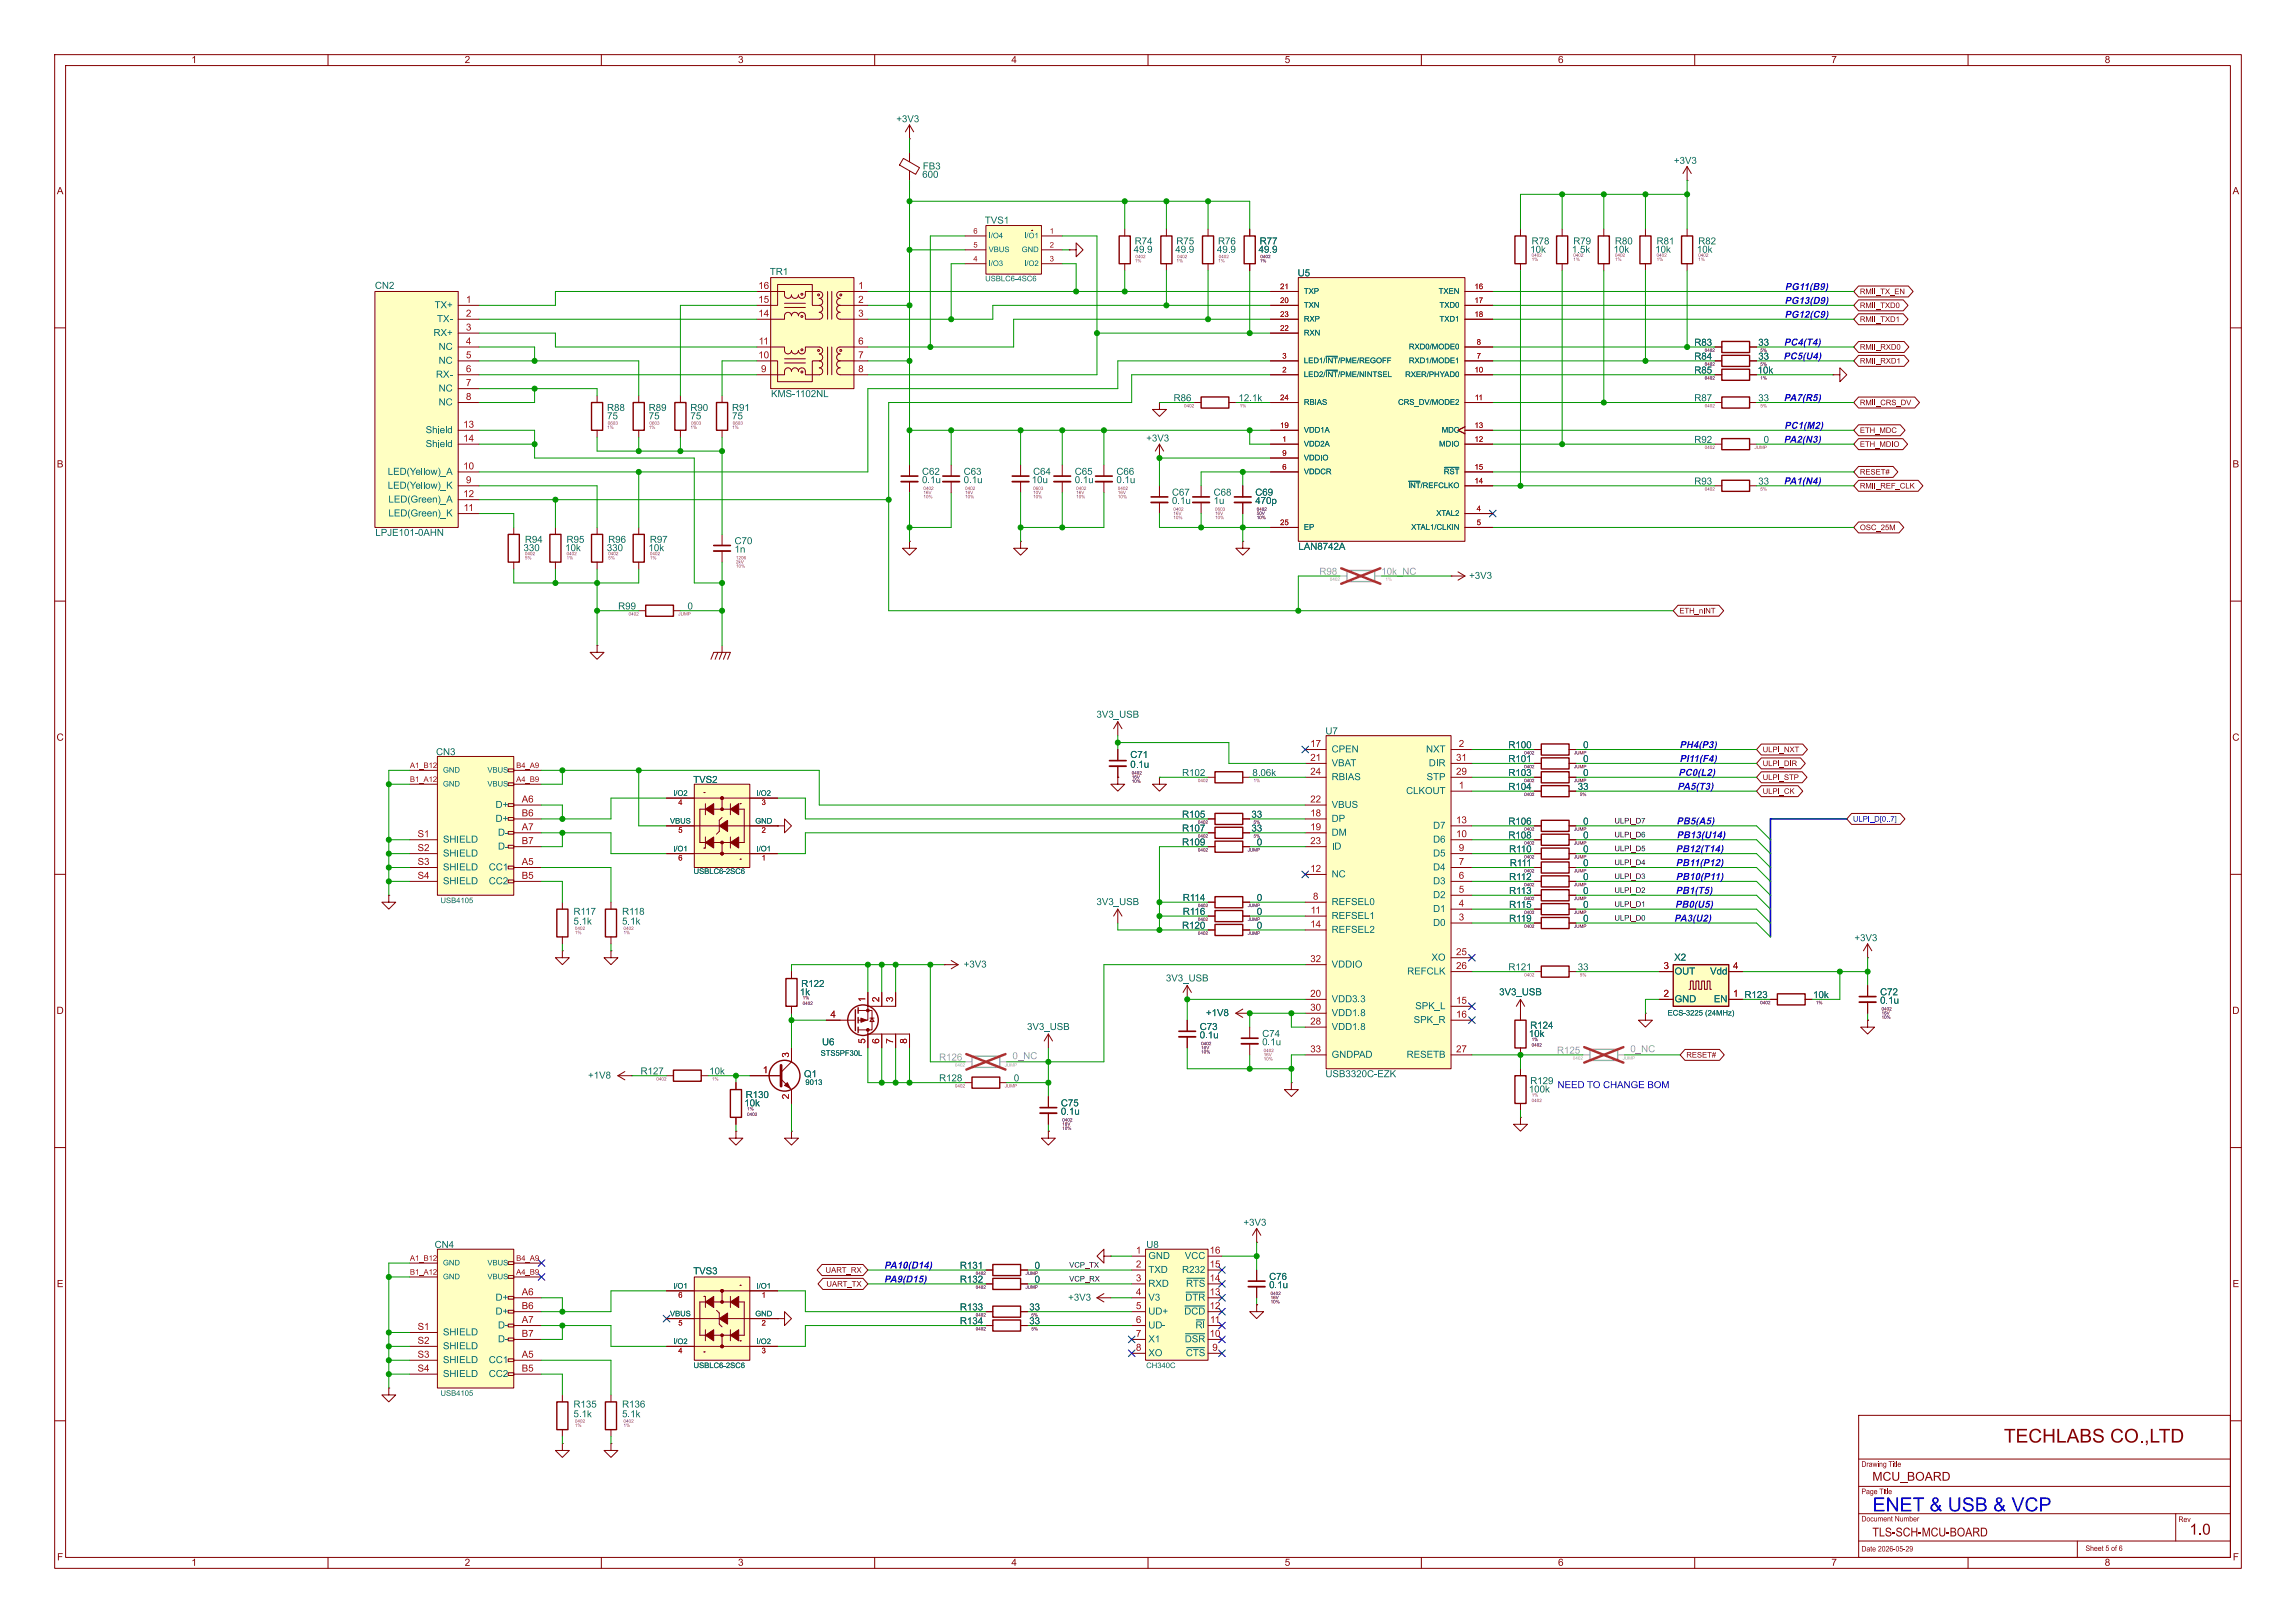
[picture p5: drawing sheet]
<svg xmlns="http://www.w3.org/2000/svg" width="420mm" height="297mm" viewBox="0 0 420 297" stroke-linecap="round" stroke-linejoin="round" font-family="sans-serif">
<defs><g id="words">
<text font-size="3.5" fill="#840000" x="366.6" y="264.9">TECHLABS CO.,LTD</text>
<text font-size="3.5" fill="#0000c2" x="342.5" y="277.5">ENET &amp; USB &amp; VCP</text>
<text font-size="2.8" fill="#840000" x="400.5" y="281.6">1.0</text>
<g font-size="2.2" fill="#840000">
<text x="342.5" y="271.6">MCU_BOARD</text>
<text x="342.5" y="281.8">TLS-SCH-MCU-BOARD</text>
</g>
<g font-size="1.8" fill="#840000">
<text x="35" y="12">1</text>
<text x="85" y="12">2</text>
<text x="135" y="12">3</text>
<text x="185" y="12">4</text>
<text x="235" y="12">5</text>
<text x="285" y="12">6</text>
<text x="335" y="12">7</text>
<text x="385" y="12">8</text>
<text x="10.4" y="36">A</text>
<text x="408.4" y="36">A</text>
<text x="10.4" y="86">B</text>
<text x="408.4" y="86">B</text>
<text x="10.3" y="136">C</text>
<text x="408.3" y="136">C</text>
<text x="10.3" y="186">D</text>
<text x="408.3" y="186">D</text>
<text x="10.4" y="236">E</text>
<text x="408.4" y="236">E</text>
<text x="10.4" y="286">F</text>
<text x="35" y="287">1</text>
<text x="85" y="287">2</text>
<text x="135" y="287">3</text>
<text x="185" y="287">4</text>
<text x="235" y="287">5</text>
<text x="285" y="287">6</text>
<text x="335" y="287">7</text>
<text x="385" y="287">8</text>
<text x="408.4" y="286">F</text>
</g>
<g font-size="1.8" fill="#006464">
<text x="164" y="22.8">+3V3</text>
<text x="168.7" y="33">600</text>
<text x="168.8" y="31.5">FB3</text>
<text x="306.2" y="30.5">+3V3</text>
<text x="180.2" y="41.4">TVS1</text>
<text x="207.4" y="46.7">49.9</text>
<text x="207.6" y="45.2">R74</text>
<text x="215" y="46.7">49.9</text>
<text x="215.2" y="45.2">R75</text>
<text x="222.6" y="46.7">49.9</text>
<text x="222.8" y="45.2">R76</text>
<text x="230.2" y="46.7">49.9</text>
<text x="230.4" y="45.2">R77</text>
<text x="279.9" y="46.7">10k</text>
<text x="280.2" y="45.2">R78</text>
<text x="287.5" y="46.7">1.5k</text>
<text x="287.8" y="45.2">R79</text>
<text x="295.1" y="46.7">10k</text>
<text x="295.4" y="45.2">R80</text>
<text x="302.8" y="46.7">10k</text>
<text x="303" y="45.2">R81</text>
<text x="310.4" y="46.7">10k</text>
<text x="310.6" y="45.2">R82</text>
<text x="68.6" y="53.3">CN2</text>
<text x="140.8" y="50.8">TR1</text>
<text x="237.4" y="51">U5</text>
<text x="79.5" y="56.9">TX+</text>
<text x="79.9" y="59.4">TX-</text>
<text x="79.3" y="62">RX+</text>
<text x="80.2" y="64.5">NC</text>
<text x="309.9" y="63.7">R83</text>
<text x="321.6" y="63.7">33</text>
<text x="79.7" y="69.6">RX-</text>
<text x="80.2" y="67">NC</text>
<text x="309.9" y="66.3">R84</text>
<text x="309.9" y="68.8">R85</text>
<text x="321.5" y="68.8">10k</text>
<text x="321.6" y="66.3">33</text>
<text x="80.2" y="72.1">NC</text>
<text x="80.2" y="74.7">NC</text>
<text x="111" y="75.7">R88</text>
<text x="111.1" y="77.2">75</text>
<text x="118.7" y="75.7">R89</text>
<text x="118.7" y="77.2">75</text>
<text x="126.3" y="75.7">R90</text>
<text x="126.3" y="77.2">75</text>
<text x="133.9" y="75.7">R91</text>
<text x="133.9" y="77.2">75</text>
<text x="141" y="73.1">KMS-1102NL</text>
<text x="214.7" y="73.9">R86</text>
<text x="226.5" y="73.9">12.1k</text>
<text x="309.9" y="73.9">R87</text>
<text x="321.6" y="73.9">33</text>
<text x="77.9" y="79.7">Shield</text>
<text x="77.9" y="82.3">Shield</text>
<text x="209.7" y="81.3">+3V3</text>
<text x="309.9" y="81.5">R92</text>
<text x="322.6" y="81.5">0</text>
<text x="70.9" y="87.4">LED(Yellow)_A</text>
<text x="70.9" y="89.9">LED(Yellow)_K</text>
<text x="168.7" y="88.9">0.1u</text>
<text x="168.7" y="87.4">C62</text>
<text x="176.3" y="88.9">0.1u</text>
<text x="176.3" y="87.4">C63</text>
<text x="188.7" y="88.9">10u</text>
<text x="189" y="87.4">C64</text>
<text x="196.6" y="88.9">0.1u</text>
<text x="196.6" y="87.4">C65</text>
<text x="204.2" y="88.9">0.1u</text>
<text x="204.2" y="87.4">C66</text>
<text x="309.9" y="89.1">R93</text>
<text x="321.6" y="89.1">33</text>
<text x="71.1" y="92.4">LED(Green)_A</text>
<text x="71.1" y="95">LED(Green)_K</text>
<text x="214.4" y="92.7">0.1u</text>
<text x="214.4" y="91.2">C67</text>
<text x="222" y="91.2">C68</text>
<text x="222" y="92.7">1u</text>
<text x="229.6" y="92.7">470p</text>
<text x="229.6" y="91.2">C69</text>
<text x="68.7" y="98.5">LPJE101-0AHN</text>
<text x="95.8" y="101.3">330</text>
<text x="96" y="99.8">R94</text>
<text x="103.4" y="101.3">10k</text>
<text x="103.6" y="99.8">R95</text>
<text x="111" y="101.3">330</text>
<text x="111.3" y="99.8">R96</text>
<text x="118.6" y="101.3">10k</text>
<text x="118.9" y="99.8">R97</text>
<text x="134.4" y="100.1">C70</text>
<text x="134.4" y="101.6">1n</text>
<text x="237.5" y="101.1">LAN8742A</text>
<text x="268.7" y="106.4">+3V3</text>
<text x="113.1" y="112">R99</text>
<text x="125.8" y="112">0</text>
<text x="200.6" y="131.8">3V3_USB</text>
<text x="242.5" y="134.9">U7</text>
<text x="275.9" y="137.4">R100</text>
<text x="289.6" y="137.4">0</text>
<text x="79.8" y="138.7">CN3</text>
<text x="126.8" y="143.7">TVS2</text>
<text x="206.8" y="140.9">0.1u</text>
<text x="206.8" y="139.2">C71</text>
<text x="216.2" y="142.5">R102</text>
<text x="229.1" y="142.5">8.06k</text>
<text x="243.6" y="138.2">CPEN</text>
<text x="243.6" y="140.7">VBAT</text>
<text x="243.6" y="143.2">RBIAS</text>
<text x="260.9" y="138.2">NXT</text>
<text x="261" y="143.2">STP</text>
<text x="261.4" y="140.7">DIR</text>
<text x="275.9" y="139.9">R101</text>
<text x="275.9" y="142.5">R103</text>
<text x="289.6" y="139.9">0</text>
<text x="289.6" y="142.5">0</text>
<text x="90.6" y="148.3">D+</text>
<text x="243.6" y="148.3">VBUS</text>
<text x="257.2" y="145.8">CLKOUT</text>
<text x="275.9" y="145">R104</text>
<text x="288.6" y="145">33</text>
<text x="81" y="154.7">SHIELD</text>
<text x="90.6" y="150.9">D+</text>
<text x="91.1" y="153.4">D-</text>
<text x="91.1" y="155.9">D-</text>
<text x="216.2" y="150.1">R105</text>
<text x="216.2" y="155.2">R109</text>
<text x="216.2" y="152.6">R107</text>
<text x="228.9" y="150.1">33</text>
<text x="228.9" y="152.6">33</text>
<text x="229.9" y="155.2">0</text>
<text x="243.6" y="150.9">DP</text>
<text x="243.6" y="153.4">DM</text>
<text x="243.6" y="155.9">ID</text>
<text x="262.1" y="152.1">D7</text>
<text x="262.1" y="154.7">D6</text>
<text x="275.9" y="153.9">R108</text>
<text x="275.9" y="151.4">R106</text>
<text x="289.6" y="153.9">0</text>
<text x="289.6" y="151.4">0</text>
<text x="81" y="157.2">SHIELD</text>
<text x="81" y="159.7">SHIELD</text>
<text x="89.4" y="159.7">CC1</text>
<text x="243.6" y="161">NC</text>
<text x="262.1" y="157.2">D5</text>
<text x="262.1" y="159.7">D4</text>
<text x="276" y="161.5">R112</text>
<text x="276" y="156.4">R110</text>
<text x="276.2" y="159">R111</text>
<text x="289.6" y="159">0</text>
<text x="289.6" y="161.5">0</text>
<text x="289.6" y="156.4">0</text>
<text x="81" y="162.3">SHIELD</text>
<text x="89.4" y="162.3">CC2</text>
<text x="104.9" y="167.9">R117</text>
<text x="113.8" y="167.9">R118</text>
<text x="200.6" y="166.1">3V3_USB</text>
<text x="216.4" y="167.9">R116</text>
<text x="216.4" y="165.3">R114</text>
<text x="229.9" y="167.9">0</text>
<text x="229.9" y="165.3">0</text>
<text x="243.6" y="166.1">REFSEL0</text>
<text x="262.1" y="162.3">D3</text>
<text x="262.1" y="164.8">D2</text>
<text x="262.1" y="167.4">D1</text>
<text x="276" y="166.6">R115</text>
<text x="276" y="164.1">R113</text>
<text x="289.6" y="166.6">0</text>
<text x="289.6" y="164.1">0</text>
<text x="104.9" y="169.7">5.1k</text>
<text x="113.8" y="169.7">5.1k</text>
<text x="216.2" y="170.4">R120</text>
<text x="229.9" y="170.4">0</text>
<text x="243.6" y="168.6">REFSEL1</text>
<text x="243.6" y="171.2">REFSEL2</text>
<text x="262.1" y="169.9">D0</text>
<text x="276" y="169.1">R119</text>
<text x="289.6" y="169.1">0</text>
<text x="339.2" y="172.7">+3V3</text>
<text x="176.3" y="177.5">+3V3</text>
<text x="243.6" y="177.5">VDDIO</text>
<text x="257.4" y="178.8">REFCLK</text>
<text x="261.8" y="176.3">XO</text>
<text x="275.9" y="178">R121</text>
<text x="288.6" y="178">33</text>
<text x="306.3" y="176.3">X2</text>
<text x="306.3" y="178.8">OUT</text>
<text x="312.8" y="178.8">Vdd</text>
<text x="146.3" y="182.6">1k</text>
<text x="146.6" y="181.1">R122</text>
<text x="213.3" y="180.1">3V3_USB</text>
<text x="243.6" y="183.9">VDD3.3</text>
<text x="258.9" y="185.1">SPK_L</text>
<text x="274.2" y="182.6">3V3_USB</text>
<text x="306.3" y="183.9">GND</text>
<text x="313.5" y="183.9">EN</text>
<text x="319.1" y="183.1">R123</text>
<text x="331.7" y="183.1">10k</text>
<text x="343.9" y="184.1">0.1u</text>
<text x="343.9" y="182.6">C72</text>
<text x="150.4" y="191.7">U6</text>
<text x="187.9" y="189">3V3_USB</text>
<text x="219.5" y="190.5">0.1u</text>
<text x="219.5" y="189">C73</text>
<text x="220.6" y="186.4">+1V8</text>
<text x="230.9" y="191.7">0.1u</text>
<text x="230.9" y="190.2">C74</text>
<text x="243.6" y="186.4">VDD1.8</text>
<text x="243.6" y="189">VDD1.8</text>
<text x="258.6" y="187.7">SPK_R</text>
<text x="279.7" y="190.2">10k</text>
<text x="279.9" y="188.7">R124</text>
<text x="107.6" y="197.8">+1V8</text>
<text x="117.2" y="197.1">R127</text>
<text x="129.7" y="197.1">10k</text>
<text x="147.1" y="197.6">Q1</text>
<text x="242.5" y="197.6">USB3320C-EZK</text>
<text x="243.6" y="194">GNDPAD</text>
<text x="257.3" y="194">RESETB</text>
<text x="136.1" y="202.9">10k</text>
<text x="136.4" y="201.4">R130</text>
<text x="171.8" y="198.4">R128</text>
<text x="185.4" y="198.4">0</text>
<text x="194.1" y="202.9">C75</text>
<text x="279.7" y="200.4">100k</text>
<text x="279.9" y="198.9">R129</text>
<text x="194.1" y="204.4">0.1u</text>
<text x="227.5" y="224.8">+3V3</text>
<text x="79.5" y="228.8">CN4</text>
<text x="126.8" y="233.7">TVS3</text>
<text x="175.6" y="232.6">R131</text>
<text x="189.3" y="232.6">0</text>
<text x="209.7" y="228.8">U8</text>
<text x="210.1" y="230.9">GND</text>
<text x="210.1" y="233.4">TXD</text>
<text x="216.2" y="233.4">R232</text>
<text x="216.7" y="230.9">VCC</text>
<text x="90.6" y="238.5">D+</text>
<text x="175.6" y="235.2">R132</text>
<text x="189.3" y="235.2">0</text>
<text x="195.4" y="238.5">+3V3</text>
<text x="210.1" y="235.9">RXD</text>
<text x="210.1" y="238.5">V3</text>
<text x="232.2" y="236.2">0.1u</text>
<text x="232.2" y="234.7">C76</text>
<text x="81" y="244.8">SHIELD</text>
<text x="90.6" y="241">D+</text>
<text x="91.1" y="243.6">D-</text>
<text x="175.6" y="242.8">R134</text>
<text x="175.6" y="240.3">R133</text>
<text x="188.3" y="242.8">33</text>
<text x="188.3" y="240.3">33</text>
<text x="210.1" y="241">UD+</text>
<text x="210.1" y="243.6">UD-</text>
<text x="216.6" y="241">~{DCD}</text>
<text x="81" y="247.4">SHIELD</text>
<text x="81" y="249.9">SHIELD</text>
<text x="89.4" y="249.9">CC1</text>
<text x="91.1" y="246.1">D-</text>
<text x="210.1" y="246.1">X1</text>
<text x="210.1" y="248.6">XO</text>
<text x="81" y="252.5">SHIELD</text>
<text x="89.4" y="252.5">CC2</text>
<text x="104.9" y="258">R135</text>
<text x="104.9" y="259.8">5.1k</text>
<text x="113.8" y="258">R136</text>
<text x="113.8" y="259.8">5.1k</text>
</g>
<g font-size="1.8" fill="#a90000">
<text x="138.7" y="53.1">16</text>
<text x="157" y="53.1">1</text>
<text x="85.2" y="55.6">1</text>
<text x="85.2" y="58.2">2</text>
<text x="138.7" y="55.6">15</text>
<text x="138.7" y="58.2">14</text>
<text x="157" y="55.6">2</text>
<text x="157" y="58.2">3</text>
<text x="85.2" y="60.7">3</text>
<text x="85.2" y="63.2">4</text>
<text x="85.2" y="65.8">5</text>
<text x="138.7" y="65.8">10</text>
<text x="138.8" y="63.2">11</text>
<text x="157" y="63.2">6</text>
<text x="157" y="65.8">7</text>
<text x="85.2" y="68.3">6</text>
<text x="85.2" y="70.9">7</text>
<text x="139.2" y="68.3">9</text>
<text x="157" y="68.3">8</text>
<text x="85.2" y="73.4">8</text>
<text x="84.7" y="78.5">13</text>
<text x="84.7" y="81">14</text>
<text x="84.7" y="86.1">10</text>
<text x="85.2" y="88.6">9</text>
<text x="84.7" y="91.2">12</text>
<text x="84.8" y="93.7">11</text>
<text x="239.7" y="136.9">17</text>
<text x="266.8" y="136.9">2</text>
<text x="239.7" y="139.4">21</text>
<text x="239.7" y="142">24</text>
<text x="266.3" y="139.4">31</text>
<text x="266.3" y="142">29</text>
<text x="95.4" y="147.1">A6</text>
<text x="95.4" y="149.6">B6</text>
<text x="239.7" y="147.1">22</text>
<text x="239.7" y="149.6">18</text>
<text x="266.8" y="144.5">1</text>
<text x="76.4" y="153.4">S1</text>
<text x="76.4" y="156">S2</text>
<text x="95.4" y="152.1">A7</text>
<text x="95.4" y="154.7">B7</text>
<text x="239.7" y="152.1">19</text>
<text x="239.7" y="154.7">23</text>
<text x="266.3" y="150.9">13</text>
<text x="266.3" y="153.4">10</text>
<text x="266.8" y="156">9</text>
<text x="76.4" y="158.5">S3</text>
<text x="76.4" y="161">S4</text>
<text x="95.4" y="158.5">A5</text>
<text x="95.4" y="161">B5</text>
<text x="239.7" y="159.8">12</text>
<text x="266.8" y="158.5">7</text>
<text x="266.8" y="161">6</text>
<text x="239.7" y="167.4">11</text>
<text x="240.2" y="164.8">8</text>
<text x="266.8" y="163.6">5</text>
<text x="266.8" y="166.1">4</text>
<text x="239.7" y="169.9">14</text>
<text x="266.8" y="168.7">3</text>
<text x="239.7" y="176.3">32</text>
<text x="266.3" y="175">25</text>
<text x="266.3" y="177.5">26</text>
<text x="304.3" y="177.5">3</text>
<text x="317" y="177.5">4</text>
<text x="158.5" y="183.4" transform="rotate(-90 158.5 183.4)">1</text>
<text x="161" y="183.4" transform="rotate(-90 161 183.4)">2</text>
<text x="163.6" y="183.4" transform="rotate(-90 163.6 183.4)">3</text>
<text x="239.7" y="182.6">20</text>
<text x="239.7" y="185.2">30</text>
<text x="266.3" y="183.9">15</text>
<text x="304.3" y="182.6">2</text>
<text x="317" y="182.6">1</text>
<text x="151.9" y="186.4">4</text>
<text x="158.5" y="191" transform="rotate(-90 158.5 191)">5</text>
<text x="161" y="191" transform="rotate(-90 161 191)">6</text>
<text x="163.6" y="191" transform="rotate(-90 163.6 191)">7</text>
<text x="166.1" y="191" transform="rotate(-90 166.1 191)">8</text>
<text x="239.7" y="187.7">28</text>
<text x="266.3" y="186.4">16</text>
<text x="139.5" y="196.6">1</text>
<text x="144.5" y="193.5" transform="rotate(-90 144.5 193.5)">3</text>
<text x="239.7" y="192.8">33</text>
<text x="266.3" y="192.8">27</text>
<text x="144.5" y="201.2" transform="rotate(-90 144.5 201.2)">2</text>
<text x="207.8" y="229.6">1</text>
<text x="207.8" y="232.2">2</text>
<text x="221.3" y="229.6">16</text>
<text x="221.3" y="232.2">15</text>
<text x="95.4" y="237.2">A6</text>
<text x="95.4" y="239.8">B6</text>
<text x="207.8" y="234.7">3</text>
<text x="207.8" y="237.2">4</text>
<text x="207.8" y="239.8">5</text>
<text x="221.3" y="234.7">14</text>
<text x="221.3" y="237.2">13</text>
<text x="221.3" y="239.8">12</text>
<text x="76.4" y="243.6">S1</text>
<text x="95.4" y="242.3">A7</text>
<text x="95.4" y="244.9">B7</text>
<text x="207.8" y="242.3">6</text>
<text x="207.8" y="244.9">7</text>
<text x="221.3" y="244.9">10</text>
<text x="221.3" y="242.3">11</text>
<text x="76.4" y="246.1">S2</text>
<text x="76.4" y="248.7">S3</text>
<text x="76.4" y="251.2">S4</text>
<text x="95.4" y="248.7">A5</text>
<text x="95.4" y="251.2">B5</text>
<text x="207.8" y="247.4">8</text>
<text x="221.8" y="247.4">9</text>
</g>
<g font-size="1.8" fill="#00f">
<text x="326.5" y="53.5">PG11(B9)</text>
<text x="326.5" y="58.6">PG12(C9)</text>
<text x="326.5" y="56.1">PG13(D9)</text>
<text x="326.3" y="63.7">PC4(T4)</text>
<text x="326.2" y="66.2">PC5(U4)</text>
<text x="326.3" y="73.9">PA7(R5)</text>
<text x="326.3" y="81.5">PA2(N3)</text>
<text x="326.4" y="78.9">PC1(M2)</text>
<text x="326.3" y="89.1">PA1(N4)</text>
<text x="307.2" y="137.4">PH4(P3)</text>
<text x="307" y="142.4">PC0(L2)</text>
<text x="307.2" y="139.9">PI11(F4)</text>
<text x="306.8" y="145">PA5(T3)</text>
<text x="306.7" y="151.3">PB5(A5)</text>
<text x="306.7" y="153.9">PB13(U14)</text>
<text x="306.6" y="161.5">PB10(P11)</text>
<text x="306.6" y="159">PB11(P12)</text>
<text x="306.6" y="156.4">PB12(T14)</text>
<text x="306.4" y="166.6">PB0(U5)</text>
<text x="306.5" y="164">PB1(T5)</text>
<text x="306.2" y="169.1">PA3(U2)</text>
<text x="161.7" y="232.6">PA10(D14)</text>
<text x="161.7" y="235.2">PA9(D15)</text>
</g>
<g font-size="1.8" fill="#989898">
<text x="241.3" y="105.6">R98</text>
<text x="252.7" y="105.6">10k_NC</text>
<text x="171.8" y="194.5">R126</text>
<text x="185.2" y="194.3">0_NC</text>
<text x="284.8" y="193.3">R125</text>
<text x="298.2" y="193">0_NC</text>
</g>
<text font-size="1.8" fill="#0000c2" x="284.9" y="199.6">NEED TO CHANGE BOM</text>
<g font-size="1.4" fill="#a90000">
<text x="178" y="42.9">6</text>
<text x="178" y="45.5">5</text>
<text x="192" y="42.9">1</text>
<text x="192" y="45.5">2</text>
<text x="178" y="48">4</text>
<text x="192" y="48">3</text>
<text x="234.2" y="53.1">21</text>
<text x="269.7" y="53.1">16</text>
<text x="234.2" y="55.6">20</text>
<text x="234.2" y="58.2">23</text>
<text x="269.7" y="55.6">17</text>
<text x="269.7" y="58.2">18</text>
<text x="234.2" y="60.7">22</text>
<text x="234.6" y="65.8">3</text>
<text x="270.1" y="63.2">8</text>
<text x="270.1" y="65.8">7</text>
<text x="234.6" y="68.3">2</text>
<text x="269.7" y="68.3">10</text>
<text x="234.2" y="73.4">24</text>
<text x="269.8" y="73.4">11</text>
<text x="234.2" y="78.5">19</text>
<text x="234.6" y="81">1</text>
<text x="234.6" y="83.6">9</text>
<text x="269.7" y="78.5">13</text>
<text x="269.7" y="81">12</text>
<text x="234.6" y="86.1">6</text>
<text x="269.7" y="86.1">15</text>
<text x="269.7" y="88.6">14</text>
<text x="270.1" y="93.7">4</text>
<text x="234.2" y="96.3">25</text>
<text x="270.1" y="96.3">5</text>
<text x="75" y="140.7">A1_B12</text>
<text x="75" y="143.3">B1_A12</text>
<text x="94.4" y="140.7">B4_A9</text>
<text x="94.4" y="143.3">A4_B9</text>
<text x="75" y="230.9">A1_B12</text>
<text x="75" y="233.4">B1_A12</text>
<text x="94.4" y="230.9">B4_A9</text>
<text x="94.4" y="233.4">A4_B9</text>
</g>
<g font-size="1.4" fill="#006464">
<text x="180.8" y="44">I/O4</text>
<text x="180.8" y="46.5">VBUS</text>
<text x="186.9" y="46.5">GND</text>
<text x="187.4" y="44">I/O1</text>
<text x="180.2" y="51.8">USBLC6-4SC6</text>
<text x="180.8" y="49">I/O3</text>
<text x="187.4" y="49">I/O2</text>
<text x="238.5" y="54.1">TXP</text>
<text x="238.5" y="56.7">TXN</text>
<text x="238.5" y="59.2">RXP</text>
<text x="263.2" y="54.1">TXEN</text>
<text x="263.3" y="56.7">TXD0</text>
<text x="263.3" y="59.2">TXD1</text>
<text x="238.5" y="61.8">RXN</text>
<text x="257.7" y="64.3">RXD0/MODE0</text>
<text x="238.5" y="66.8">LED1/~{INT}/PME/REGOFF</text>
<text x="238.5" y="69.4">LED2/~{INT}/PME/NINTSEL RXER/PHYAD0</text>
<text x="257.7" y="66.8">RXD1/MODE1</text>
<text x="238.5" y="74.5">RBIAS</text>
<text x="255.7" y="74.5">CRS_DV/MODE2</text>
<text x="238.5" y="79.5">VDD1A</text>
<text x="238.5" y="82.1">VDD2A</text>
<text x="263.2" y="82.1">MDIO</text>
<text x="263.7" y="79.5">MDC</text>
<text x="238.5" y="84.6">VDDIO</text>
<text x="238.5" y="87.2">VDDCR</text>
<text x="257.6" y="89.7">~{INT}/REFCLKO</text>
<text x="264.1" y="87.2">~{RST}</text>
<text x="262.7" y="94.8">XTAL2</text>
<text x="238.5" y="97.3">EP</text>
<text x="258.1" y="97.3">XTAL1/CLKIN</text>
<text x="81" y="141.8">GND</text>
<text x="89.2" y="141.8">VBUS</text>
<text x="81" y="144.3">GND</text>
<text x="89.2" y="144.3">VBUS</text>
<text x="123.1" y="145.8">I/O2</text>
<text x="138.4" y="145.8">I/O2</text>
<text x="122.6" y="150.9">VBUS</text>
<text x="123.1" y="156">I/O1</text>
<text x="138.1" y="150.9">GND</text>
<text x="138.4" y="156">I/O1</text>
<text x="126.9" y="160.3">USBLC6-2SC6</text>
<text x="80.6" y="165.6">USB4105</text>
<text x="305" y="186.2">ECS-3225 (24MHz)</text>
<text x="150.1" y="193.6">STS5PF30L</text>
<text x="147.3" y="198.9">9013</text>
<text x="81" y="231.9">GND</text>
<text x="89.2" y="231.9">VBUS</text>
<text x="81" y="234.5">GND</text>
<text x="89.2" y="234.5">VBUS</text>
<text x="123.1" y="236">I/O1</text>
<text x="138.4" y="236">I/O1</text>
<text x="122.6" y="241">VBUS</text>
<text x="138.1" y="241">GND</text>
<text x="123.1" y="246.1">I/O2</text>
<text x="126.9" y="250.7">USBLC6-2SC6</text>
<text x="138.4" y="246.1">I/O2</text>
<text x="209.7" y="250.7">CH340C</text>
<text x="80.6" y="255.8">USB4105</text>
</g>
<g font-size="1.4" fill="#840000">
<text x="340.2" y="59.3">RMII_TXD1</text>
<text x="340.2" y="54.2">RMII_TX_EN</text>
<text x="340.2" y="56.7">RMII_TXD0</text>
<text x="340.2" y="64.4">RMII_RXD0</text>
<text x="340.2" y="66.9">RMII_RXD1</text>
<text x="340.2" y="74.5">RMII_CRS_DV</text>
<text x="340.2" y="79.6">ETH_MDC</text>
<text x="340.2" y="82.1">ETH_MDIO</text>
<text x="340.2" y="89.8">RMII_REF_CLK</text>
<text x="340.2" y="87.2">RESET#</text>
<text x="340.2" y="97.4">OSC_25M</text>
<text x="307.2" y="112.6">ETH_nINT</text>
<text x="322.4" y="138">ULPI_NXT</text>
<text x="322.4" y="140.6">ULPI_DIR</text>
<text x="322.4" y="143.1">ULPI_STP</text>
<text x="322.4" y="145.6">ULPI_CK</text>
<text x="308.5" y="193.9">RESET#</text>
<text x="151" y="233.3">UART_RX</text>
<text x="151.2" y="235.8">UART_TX</text>
<text x="340.5" y="268.8">Drawing Title</text>
<text x="340.5" y="273.8">Page Title</text>
<text x="340.5" y="278.8">Document Number</text>
<text x="398.5" y="278.9">Rev</text>
<text x="340.5" y="284.3">Date 2026-05-29</text>
<text x="381.5" y="284.2">Sheet 5 of 6</text>
</g>
<g font-size="1.4" fill="#0f0f0f">
<text x="295.3" y="155.9">ULPI_D5</text>
<text x="295.3" y="150.9">ULPI_D7</text>
<text x="295.3" y="153.4">ULPI_D6</text>
<text x="295.3" y="158.5">ULPI_D4</text>
<text x="295.3" y="161">ULPI_D3</text>
<text x="295.3" y="166.1">ULPI_D1</text>
<text x="295.3" y="163.6">ULPI_D2</text>
<text x="295.3" y="168.6">ULPI_D0</text>
<text x="195.6" y="232.1">VCP_TX</text>
<text x="195.6" y="234.7">VCP_RX</text>
</g>
<text font-size="1.4" fill="#000084" x="338.9" y="150.7">ULPI_D[0..7]</text>
<g font-size=".8" fill="#840084">
<text x="207.7" y="47.5">0402</text>
<text x="215.3" y="47.5">0402</text>
<text x="222.9" y="47.5">0402</text>
<text x="230.5" y="47.5">0402</text>
<text x="280.2" y="48">1%</text>
<text x="280.2" y="47.2">0402</text>
<text x="287.8" y="48">1%</text>
<text x="287.8" y="47.2">0402</text>
<text x="295.4" y="48">1%</text>
<text x="295.4" y="47.2">0402</text>
<text x="303" y="48">1%</text>
<text x="303" y="47.2">0402</text>
<text x="310.6" y="48">1%</text>
<text x="310.6" y="47.2">0402</text>
<text x="207.6" y="48.2">1%</text>
<text x="215.2" y="48.2">1%</text>
<text x="222.8" y="48.2">1%</text>
<text x="230.4" y="48.2">1%</text>
<text x="311.8" y="64.6">0402</text>
<text x="322" y="64.6">5%</text>
<text x="311.8" y="67.1">0402</text>
<text x="311.8" y="69.7">0402</text>
<text x="322" y="67.1">5%</text>
<text x="322" y="69.7">1%</text>
<text x="111.2" y="77.9">0603</text>
<text x="118.8" y="77.9">0603</text>
<text x="126.4" y="77.9">0603</text>
<text x="134" y="77.9">0603</text>
<text x="216.6" y="74.8">0402</text>
<text x="226.8" y="74.8">1%</text>
<text x="311.8" y="74.8">0402</text>
<text x="322" y="74.8">5%</text>
<text x="111.1" y="78.7">1%</text>
<text x="118.7" y="78.7">1%</text>
<text x="126.3" y="78.7">1%</text>
<text x="133.9" y="78.7">1%</text>
<text x="311.8" y="82.4">0402</text>
<text x="320.9" y="82.4">JUMP</text>
<text x="168.9" y="89.9">0402</text>
<text x="176.5" y="89.9">0402</text>
<text x="189" y="89.9">0603</text>
<text x="196.8" y="89.9">0402</text>
<text x="204.5" y="89.9">0402</text>
<text x="168.9" y="90.6">16V</text>
<text x="168.9" y="91.4">10%</text>
<text x="176.5" y="90.6">16V</text>
<text x="176.5" y="91.4">10%</text>
<text x="189" y="90.6">10V</text>
<text x="189" y="91.4">10%</text>
<text x="196.8" y="90.6">16V</text>
<text x="196.8" y="91.4">10%</text>
<text x="204.5" y="90.6">16V</text>
<text x="204.5" y="91.4">10%</text>
<text x="214.6" y="93.7">0402</text>
<text x="214.6" y="94.5">16V</text>
<text x="214.6" y="95.2">10%</text>
<text x="222.2" y="93.7">0603</text>
<text x="222.2" y="94.5">16V</text>
<text x="222.2" y="95.2">10%</text>
<text x="229.9" y="93.7">0402</text>
<text x="229.9" y="94.5">50V</text>
<text x="229.9" y="95.2">10%</text>
<text x="311.8" y="90">0402</text>
<text x="322" y="90">5%</text>
<text x="96" y="101.8">0402</text>
<text x="103.6" y="101.8">0402</text>
<text x="111.3" y="101.8">0402</text>
<text x="118.9" y="101.8">0402</text>
<text x="96" y="102.6">5%</text>
<text x="103.6" y="102.6">1%</text>
<text x="111.3" y="102.6">5%</text>
<text x="118.9" y="102.6">1%</text>
<text x="134.6" y="103.3">2kV</text>
<text x="134.6" y="102.6">1206</text>
<text x="134.6" y="104.1">10%</text>
<text x="115" y="112.9">0402</text>
<text x="124.1" y="112.9">JUMP</text>
<text x="207" y="141.9">0402</text>
<text x="207" y="142.7">16V</text>
<text x="207" y="143.5">10%</text>
<text x="219.1" y="143.3">0402</text>
<text x="229.3" y="143.3">1%</text>
<text x="278.8" y="140.8">0402</text>
<text x="278.8" y="143.3">0402</text>
<text x="278.8" y="138.3">0402</text>
<text x="287.9" y="140.8">JUMP</text>
<text x="287.9" y="143.3">JUMP</text>
<text x="287.9" y="138.3">JUMP</text>
<text x="278.8" y="145.9">0402</text>
<text x="289" y="145.9">5%</text>
<text x="219.1" y="151">0402</text>
<text x="219.1" y="153.5">0402</text>
<text x="229.3" y="151">5%</text>
<text x="229.3" y="153.5">5%</text>
<text x="278.8" y="154.8">0402</text>
<text x="278.8" y="152.2">0402</text>
<text x="287.9" y="154.8">JUMP</text>
<text x="287.9" y="152.2">JUMP</text>
<text x="219.1" y="156">0402</text>
<text x="228.2" y="156">JUMP</text>
<text x="278.8" y="159.9">0402</text>
<text x="278.8" y="157.3">0402</text>
<text x="287.9" y="159.9">JUMP</text>
<text x="287.9" y="157.3">JUMP</text>
<text x="219.1" y="166.2">0402</text>
<text x="228.2" y="166.2">JUMP</text>
<text x="278.8" y="167.5">0402</text>
<text x="278.8" y="162.4">0402</text>
<text x="278.8" y="164.9">0402</text>
<text x="287.9" y="167.5">JUMP</text>
<text x="287.9" y="162.4">JUMP</text>
<text x="287.9" y="164.9">JUMP</text>
<text x="105.2" y="171.2">1%</text>
<text x="105.2" y="170.4">0402</text>
<text x="114" y="171.2">1%</text>
<text x="114" y="170.4">0402</text>
<text x="219.1" y="168.7">0402</text>
<text x="219.1" y="171.3">0402</text>
<text x="228.2" y="168.7">JUMP</text>
<text x="228.2" y="171.3">JUMP</text>
<text x="278.8" y="170">0402</text>
<text x="287.9" y="170">JUMP</text>
<text x="278.8" y="178.9">0402</text>
<text x="289" y="178.9">5%</text>
<text x="146.8" y="183.1">1%</text>
<text x="146.8" y="184.1">0402</text>
<text x="322" y="184">0402</text>
<text x="332.2" y="184">1%</text>
<text x="344.2" y="185.1">0402</text>
<text x="344.2" y="185.9">16V</text>
<text x="219.7" y="191.5">0402</text>
<text x="280.2" y="190.7">1%</text>
<text x="280.2" y="191.7">0402</text>
<text x="344.2" y="186.7">10%</text>
<text x="120.1" y="198">0402</text>
<text x="130.2" y="198">1%</text>
<text x="219.7" y="192.2">16V</text>
<text x="219.7" y="193">10%</text>
<text x="231.1" y="192.7">0402</text>
<text x="231.1" y="193.5">16V</text>
<text x="231.1" y="194.3">10%</text>
<text x="136.7" y="203.4">1%</text>
<text x="174.7" y="199.2">0402</text>
<text x="183.8" y="199.2">JUMP</text>
<text x="280.2" y="200.9">1%</text>
<text x="280.2" y="201.9">0402</text>
<text x="136.7" y="204.4">0402</text>
<text x="194.3" y="205.4">0402</text>
<text x="194.3" y="206.2">16V</text>
<text x="194.3" y="207">10%</text>
<text x="178.5" y="233.5">0402</text>
<text x="187.6" y="233.5">JUMP</text>
<text x="178.5" y="236.1">0402</text>
<text x="187.6" y="236.1">JUMP</text>
<text x="232.4" y="237.2">0402</text>
<text x="232.4" y="238">16V</text>
<text x="232.4" y="238.7">10%</text>
<text x="178.5" y="243.7">0402</text>
<text x="178.5" y="241.1">0402</text>
<text x="188.7" y="243.7">5%</text>
<text x="188.7" y="241.1">5%</text>
<text x="105.2" y="261.3">1%</text>
<text x="105.2" y="260.6">0402</text>
<text x="114" y="261.3">1%</text>
<text x="114" y="260.6">0402</text>
</g>
<g font-size=".8" fill="#a1a1a1">
<text x="243.2" y="106.5">0402</text>
<text x="253.4" y="106.5">1%</text>
<text x="174.7" y="195.4">0402</text>
<text x="183.8" y="195.4">JUMP</text>
<text x="287.7" y="194.1">0402</text>
<text x="296.8" y="194.1">JUMP</text>
</g>
</g></defs>
<g fill="none" stroke="#840000" stroke-width=".18">
<path d="M10 10h400v277h-400zM12 12h396v273h-396zM60 10v2M110 10v2M160 10v2M210 10v2M260 10v2M310 10v2M360 10v2M221 41.9v1.3M221 48.3v1.2M10 60h2"/>
<path d="M212.1 73.7v1.2h1.3l-1.3 1.3-1.3-1.3h1.3M212.1 73.7h.1M313.7 63.5h1.3M320 63.5h1.3M408 60h2M109.2 96.5v1.3M201.9 85.1v2M201.9 88.1v2.1M219.7 88.9v2M219.7 91.9v2.1M10 110h2M109.2 102.9v1.2"/>
<path d="M408 110h2M204.5 132.1l-.8 1.3M204.5 132.1l.7 1.3M204.5 132.1v2.5M10 160h2M204.5 142.2v1.3h1.2l-1.2 1.3-1.3-1.3h1.3M204.5 142.2h.1M212.1 142.2v1.3h1.3l-1.3 1.3-1.3-1.3h1.3M212.1 142.2h.1M408 160h2M151.1 186.7h5.4M157 184.9h2.5v3.6h-2.5"/>
<path d="M158.7 184.2v2.5h-1.7M158.7 181.6v2.6M158.7 188.5v3.3M158.7 189.2h7.7v2.6M159.1 186.3h.8M159.5 186.3l.4 .6h-.8zM161.3 181.6v2.6M161.3 189.2v2.6M163.8 181.6v2.6h-5.1M163.8 189.2v2.6M236.2 198.1v1.3h1.3l-1.3 1.3-1.3-1.3h1.3M236.2 198.1h.1"/>
<path d="M10 210h2M408 210h2M229.9 227.3h.1M229.9 224.8l.7 1.3M229.9 224.8l-.8 1.3M229.9 224.8v2.5M340 259h68v26h-68zM10 260h2M340 267h68M340 277h68M340 272h68M398 277v5"/>
<path d="M408 260h2M60 285v2M110 285v2M160 285v2M210 285v2M260 285v2M310 285v2M340 282h68M360 285v2M380 282v3"/>
</g>
<g fill="none" stroke="#840000" stroke-width=".25">
<path d="M220 43.2h2v5.1h-2zM315 62.5h5v2h-5zM108.2 97.8h2v5.1h-2zM156.5 184.8v3.8M157 184.4v1M157 186.2v1M157 188v1"/>
<circle cx="157.9" cy="186.7" r="2.79"/>
</g>
<g fill="#840000" stroke="#840000" stroke-width=".18">
<path d="M157.5 186.3l1 .4-1 .4z"/>
<circle cx="158.7" cy="188.5" r=".25"/>
<circle cx="158.7" cy="184.9" r=".25"/>
</g>
<path d="M200.4 87.1h3.1M218.2 90.9h3" fill="none" stroke="#840000" stroke-width=".3"/>
<path d="M200.4 88.1h3.1M218.2 91.9h3" fill="none" stroke="#840000" stroke-width=".33"/>
<path d="M68.6 53.3h15.2v43.2h-15.2z" fill="#ffffc2"/>
<g fill="none" stroke="#840000" stroke-width=".18">
<path d="M68.6 53.3h15.2v43.2h-15.2zM83.8 55.9h3.8M83.8 58.4h3.8M83.8 61h3.8M83.8 63.5h3.8M83.8 66h3.8M83.8 68.6h3.8M83.8 71.1h3.8M83.8 73.7h3.8M83.8 78.7h3.8M83.8 81.3h3.8M83.8 86.4h3.8"/>
<path d="M83.8 88.9h3.8M83.8 91.4h3.8M83.8 94h3.8M186.7 99.1v1.2h1.3l-1.3 1.3-1.3-1.3h1.3M186.7 99.1h.1M212.1 88.9v2M212.1 91.9v2.1M227.3 88.9v2M227.3 91.9v2.1"/>
</g>
<path d="M210.6 90.9h3M225.8 90.9h3.1" fill="none" stroke="#840000" stroke-width=".3"/>
<path d="M210.6 91.9h3M225.8 91.9h3.1" fill="none" stroke="#840000" stroke-width=".33"/>
<path d="M242.6 134.6h22.8v61h-22.8z" fill="#ffffc2"/>
<g fill="none" stroke="#840000" stroke-width=".18">
<path d="M205.7 41.9v1.3M205.7 48.3v1.2M166.4 99.1v1.2h1.2l-1.2 1.3-1.3-1.3h1.3M166.4 99.1h.1M166.4 85.1v2M166.4 88.1v2.1M174 85.1v2M174 88.1v2.1M186.7 85.1v2M186.7 88.1v2.1M194.3 85.1v2M194.3 88.1v2.1"/>
<path d="M227.3 99.1v1.2h1.3l-1.3 1.3-1.2-1.3h1.2M227.3 99.1h.1M265.4 105.4h.1M265.4 105.4h2.6M266.7 104.6l1.3 .8M268 105.4l-1.3 .8M238.8 137.2h3.8M238.8 139.7h3.8M242.6 134.6h22.8v61h-22.8zM265.4 137.2h3.8M265.4 139.7h3.8M238.8 142.2h3.8"/>
<path d="M238.8 147.3h3.8M238.8 149.9h3.8M238.8 152.4h3.8M238.8 154.9h3.8M265.4 142.2h3.8M265.4 144.8h3.8M265.4 151.1h3.8M265.4 153.7h3.8M265.4 156.2h3.8M265.4 158.8h3.8M144.8 177.8v1.3M238.8 160h3.8"/>
<path d="M238.8 165.1h3.8M238.8 167.6h3.8M238.8 170.2h3.8M238.8 176.5h3.8M265.4 161.3h3.8M265.4 163.8h3.8M265.4 166.4h3.8M265.4 168.9h3.8M265.4 175.3h3.8M265.4 177.8h3.8M280.7 168.9h1.2M280.7 177.8h1.2"/>
<path d="M287 168.9h1.3M287 177.8h1.3M144.8 184.2v1.2M238.8 193h3.8M238.8 182.9h3.8M238.8 185.4h3.8M238.8 188h3.8M265.4 184.2h3.8M265.4 186.7h3.8M265.4 193h3.8M278.1 182.9l-.7 1.3M278.1 182.9l.8 1.3"/>
<path d="M278.1 182.9v2.5M180.3 242.6h1.3M186.7 242.6h1.3"/>
</g>
<path d="M204.7 43.2h2.1v5.1h-2.1zM143.8 179.1h2v5.1h-2zM281.9 167.9h5.1v2h-5.1zM281.9 176.8h5.1v2h-5.1zM181.6 241.6h5.1v2h-5.1z" fill="none" stroke="#840000" stroke-width=".25"/>
<path d="M246.4 104.4h5.1v2h-5.1z" fill="none" stroke="#a1a1a1" stroke-width=".25"/>
<path d="M245.1 105.4h1.3M251.5 105.4h1.2" fill="none" stroke="#a1a1a1" stroke-width=".18"/>
<path d="M245.3 104l7.2 2.8M252.5 104l-7.2 2.8" fill="none" stroke="#e12e31" stroke-width=".46"/>
<path d="M164.8 87.1h3.1M172.5 87.1h3M185.2 87.1h3M192.8 87.1h3" fill="none" stroke="#840000" stroke-width=".3"/>
<path d="M164.8 88.1h3.1M172.5 88.1h3M185.2 88.1h3M192.8 88.1h3" fill="none" stroke="#840000" stroke-width=".33"/>
<path d="M237.5 50.8h30.5v48.3h-30.5z" fill="#ffffc2"/>
<g fill="none" stroke="#840000" stroke-width=".18">
<path d="M165.3 29l2.9 1.7-.7 1.2-3-1.7zM166.4 25.4h.1M166.4 22.9v2.5M166.4 27.9v1.7M166.4 31.3v1.7M166.4 22.9l.7 1.2M166.4 22.9l-.8 1.2M232.4 53.3h5.1M232.4 55.9h5.1M232.4 58.4h5.1M237.5 50.8h30.5v48.3h-30.5zM268 53.3h5"/>
<path d="M268 55.9h5M268 58.4h5M232.4 66h5.1M232.4 68.6h5.1M232.4 73.7h5.1M232.4 78.7h5.1M232.4 61h5.1M268 78.1l-1.3 .6 1.3 .7M268 63.5h5M268 66h5M268 68.6h5M268 73.7h5"/>
<path d="M268 78.7h5M232.4 81.3h5.1M232.4 86.4h5.1M232.4 96.5h5.1M232.4 83.8h5.1M268 81.3h5M268 86.4h5M268 88.9h5M268 94h5M268 96.5h5M109.2 118.1v1.3h1.3l-1.3 1.3-1.3-1.3h1.3M109.2 118.1h.1"/>
<path d="M131.3 119.4l-.5 1.3M132.1 118.1v1.3l-.5 1.3M132.8 119.4l-.5 1.3M130 120.7l.6-1.3h3l-.5 1.3M204.5 137.2v2M204.5 140.2v2M204.5 166.4v2.5M204.5 166.4l-.8 1.2M204.5 166.4l.7 1.2M221 167.6h1.2M221 170.2h1.2M221 165.1h1.2"/>
<path d="M227.3 167.6h1.3M227.3 170.2h1.3M227.3 165.1h1.3M191.8 189.2l-.8 1.3M191.8 189.2l.7 1.3M191.8 189.2v2.6M341.6 186.7v1.3h1.3l-1.3 1.2-1.2-1.2h1.2M341.6 186.7h.1M341.6 180.3v2.1M341.6 183.4v2"/>
</g>
<path d="M242.6 65.2h2M242.6 67.8h2M257.7 88.1h2M264.2 85.5h2.7" fill="none" stroke="#006464" stroke-width=".18"/>
<path d="M177.8 193.3h5.1v2h-5.1z" fill="none" stroke="#a1a1a1" stroke-width=".25"/>
<path d="M176.5 194.3h1.3M182.9 194.3h1.2" fill="none" stroke="#a1a1a1" stroke-width=".18"/>
<path d="M176.8 192.9l7.1 2.8M183.9 192.9l-7.1 2.8" fill="none" stroke="#e12e31" stroke-width=".46"/>
<path d="M202.9 139.2h3.1M340.1 182.4h3.1" fill="none" stroke="#840000" stroke-width=".3"/>
<path d="M202.9 140.2h3.1M340.1 183.4h3.1" fill="none" stroke="#840000" stroke-width=".33"/>
<path d="M222.2 166.6h5.1v2.1h-5.1zM222.2 169.2h5.1v2h-5.1zM222.2 164.1h5.1v2h-5.1z" fill="none" stroke="#840000" stroke-width=".25"/>
<path d="M127 143.5h10.2v15.3h-10.2z" fill="#ffffc2"/>
<g fill="none" stroke="#840000" stroke-width=".18">
<path d="M127 143.5h10.2v15.3h-10.2zM127 156.2h15.2M127 151.1h10.2M127 146.1h10.2M128.8 155.2h.1M128.8 145h.1M129 148.1h-1v6.1h1M129 147.1v2M129 153.2v2M130.3 154.2h3.3M130.3 148.1h3.3M132.1 146.1v2"/>
<path d="M132.1 154.2v2M132.1 149.6l-.5 .5v2l-.5 .6M133.6 147.1v2M133.6 153.2v2M135.1 148.1h1v6.1h-1M135.4 157.2h.1M135.4 147.1h.1"/>
</g>
<g fill="#840000" stroke="#840000" stroke-width=".18">
<path d="M133.6 154.2l1.5-1v2z"/>
<path d="M133.6 148.1l1.5-1v2z"/>
<path d="M131.6 151.1l1.5-1v2z"/>
<path d="M129 154.2l1.6-1v2z"/>
<path d="M129 148.1l1.6-1v2z"/>
<circle cx="132.1" cy="156.2" r=".25"/>
<circle cx="132.1" cy="154.2" r=".25"/>
<circle cx="132.1" cy="148.1" r=".25"/>
<circle cx="132.1" cy="146" r=".25"/>
</g>
<path d="M139.5 156.7l.3-.2v1h-.1v-.8l-.2 .1z" fill="#a90000"/>
<path d="M137.2 151.1h5" fill="none" stroke="#840000" stroke-width=".18"/>
<path d="M139.5 151.5a.35 .35 0 0 1 .5 .1 .35 .35 0 0 1-.3 .5l-.2 .2h.5v.1h-.6l.3-.5a.21 .21 0 0 0 .2-.2 .21 .21 0 0 0-.2-.2 .21 .21 0 0 0-.2 .2h-.1z" fill="#a90000"/>
<path d="M137.2 146.1h5" fill="none" stroke="#840000" stroke-width=".18"/>
<path d="M139.5 146.4a.27 .27 0 0 1 .4 0 .27 .27 0 0 1-.1 .4 .31 .31 0 0 1 0 .5 .31 .31 0 0 1-.4-.3h.1a.2 .2 0 0 0 .2 .2 .2 .2 0 0 0 .2-.2 .2 .2 0 0 0-.3-.2v-.1a.17 .17 0 0 0 .2-.1 .17 .17 0 0 0-.1-.2 .17 .17 0 0 0-.2 .2h-.1z" fill="#a90000"/>
<path d="M121.9 156.2h5.1" fill="none" stroke="#840000" stroke-width=".18"/>
<path d="M124.3 156.5h.3l.2 .2-.3-.1a.18 .18 0 0 0-.3 0 .18 .18 0 0 0 .1 .3 .18 .18 0 0 0 .2-.1 .33 .33 0 0 1 .3 .4 .33 .33 0 0 1-.4 .3 .33 .33 0 0 1-.3-.4h.2a.2 .2 0 0 0 .3 .2 .2 .2 0 0 0 0-.3 .2 .2 0 0 0-.3 .1h-.2z" fill="#a90000"/>
<path d="M121.9 151.1h5.1" fill="none" stroke="#840000" stroke-width=".18"/>
<path d="M124.2 151.4h.5v.1h-.4v.3a.33 .33 0 0 1 .5 .1 .33 .33 0 0 1-.3 .5 .33 .33 0 0 1-.4-.3h.2a.22 .22 0 0 0 .3 .1 .22 .22 0 0 0 0-.3 .22 .22 0 0 0-.3 0h-.1z" fill="#a90000"/>
<path d="M121.9 146.1h5.1" fill="none" stroke="#840000" stroke-width=".18"/>
<path d="M124.5 146.3h.1v.7h.2l-.2 .3h-.1v-.2h-.4v-.1h.4v-.5l-.4 .5z" fill="#a90000"/>
<path d="M142.2 151.1h1.3v1.3l1.3-1.3-1.3-1.2v1.2M142.2 151.1h.1" fill="none" stroke="#840000" stroke-width=".18"/>
<path d="M80 228.6h14v25.4h-14z" fill="#ffffc2"/>
<g fill="none" stroke="#840000" stroke-width=".18">
<path d="M195.6 45.7h1.2v-1.2l1.3 1.2-1.3 1.3v-1.3M195.6 45.7h.1M71.1 163.8v1.3h-1.3l1.3 1.3 1.3-1.3h-1.3M71.1 163.8h.1M102.9 165.1v1.3M102.9 171.5v1.2M111.8 165.1v1.3M111.8 171.5v1.2M74.9 231.1h5.1M74.9 233.7h5.1M80 228.6h14v25.4h-14zM93 230.9h1v.5h-1z"/>
<path d="M93 233.4h1v.5h-1zM93 237.2h1v.5h-1zM93 239.8h1v.5h-1zM94 231.1h5.1M94 233.7h5.1M94 237.5h5.1M71.1 254v1.3h-1.3l1.3 1.2 1.3-1.2h-1.3M71.1 254h.1M74.9 243.8h5.1M74.9 246.4h5.1M74.9 248.9h5.1M74.9 251.5h5.1"/>
<path d="M93 242.3h1v.5h-1zM93 244.9h1v.5h-1zM93 248.7h1v.5h-1zM93 251.2h1v.5h-1zM94 248.9h5.1M94 251.5h5.1M94 240h5.1M94 242.6h5.1M94 245.1h5.1"/>
</g>
<path d="M101.9 166.4h2v5.1h-2zM110.7 166.4h2.1v5.1h-2.1z" fill="none" stroke="#840000" stroke-width=".25"/>
<path d="M180.3 41.3h10.2v8.9h-10.2z" fill="#ffffc2"/>
<g fill="none" stroke="#840000" stroke-width=".18">
<path d="M176.5 43.2h3.8M176.5 45.7h3.8M176.5 48.3h3.8M180.3 41.3h10.2v8.9h-10.2zM188.7 42.2h.1M190.5 43.2h3.8M190.5 45.7h3.8M190.5 48.3h3.8M213.4 41.9v1.3M213.4 48.3v1.2M94 96.5v1.3M101.6 96.5v1.3"/>
<path d="M94 102.9v1.2M101.6 102.9v1.2M221 142.2h1.2M221 149.9h1.2M221 154.9h1.2M221 152.4h1.2M227.3 142.2h1.3M227.3 149.9h1.3M227.3 154.9h1.3M227.3 152.4h1.3M102.9 174v1.3h-1.3l1.3 1.2 1.2-1.2h-1.2M102.9 174h.1"/>
<path d="M111.8 174v1.3h-1.3l1.3 1.2 1.2-1.2h-1.2M111.8 174h.1M341.6 175.3h.1M341.6 172.7l.8 1.3M341.6 172.7l-.7 1.3M341.6 172.7v2.6M113 196.9l1.3 .7M113 196.9h2.6M114.3 196.1l-1.3 .8M115.6 196.9h.1M228.6 188v2M228.6 191v2"/>
<path d="M323.8 182.9h1.3M330.2 182.9h1.3"/>
</g>
<path d="M212.3 43.2h2.1v5.1h-2.1zM93 97.8h2v5.1h-2zM100.6 97.8h2v5.1h-2zM222.2 141.2h5.1v2.1h-5.1zM222.2 148.8h5.1v2.1h-5.1zM222.2 153.9h5.1v2.1h-5.1zM222.2 151.4h5.1v2h-5.1zM325.1 181.9h5.1v2h-5.1z" fill="none" stroke="#840000" stroke-width=".25"/>
<path d="M227.1 190h3" fill="none" stroke="#840000" stroke-width=".3"/>
<path d="M227.1 191h3" fill="none" stroke="#840000" stroke-width=".33"/>
<path d="M80 138.4h14v25.4h-14z" fill="#ffffc2"/>
<g fill="none" stroke="#840000" stroke-width=".18">
<path d="M228.6 41.9v1.3M228.6 48.3v1.2M285.7 41.9v1.3M285.7 48.3v1.2M109.2 72.4v1.3M109.2 78.7v1.3M116.8 72.4v1.3M116.8 78.7v1.3M124.5 72.4v1.3M124.5 78.7v1.3M132.1 72.4v1.3M132.1 78.7v1.3"/>
<path d="M116.8 96.5v1.3M132.1 97.8v2M116.8 102.9v1.2M116.8 111.8h1.3M123.2 111.8h1.3M132.1 100.8v2.1M80 138.4h14v25.4h-14zM74.9 141h5.1M74.9 143.5h5.1M74.9 153.7h5.1M74.9 156.2h5.1M74.9 158.8h5.1"/>
<path d="M93 140.7h1v.5h-1zM93 143.3h1v.5h-1zM93 147.1h1v.5h-1zM93 149.6h1v.5h-1zM93 152.1h1v.6h-1zM93 154.7h1v.5h-1zM93 158.5h1v.5h-1zM94 141h5.1M94 143.5h5.1M94 158.8h5.1M94 147.3h5.1M94 149.9h5.1"/>
<path d="M94 152.4h5.1M94 154.9h5.1M74.9 161.3h5.1M93 161h1v.5h-1zM94 161.3h5.1M172.7 176.5h.1M172.7 176.5h2.6M174 175.8l1.3 .7M175.3 176.5l-1.3 .8M217.2 180.3v2.6M217.2 186.7v2M217.2 189.7v2.1"/>
<path d="M217.2 180.3l-.8 1.3M217.2 180.3l.7 1.3M226.1 185.4l1.2 .8M226.1 185.4h2.5M227.3 184.7l-1.2 .7M228.6 185.4h.1M278.1 185.4v1.3M278.1 191.8v1.2M278.1 195.6v1.3M278.1 204.5v1.2h1.3l-1.3 1.3-1.2-1.3h1.2M278.1 204.5h.1M278.1 201.9v1.3"/>
<path d="M102.9 255.3v1.2M111.8 255.3v1.2M102.9 264.2v1.2h-1.3l1.3 1.3 1.2-1.3h-1.2M102.9 264.2h.1M102.9 261.6v1.3M111.8 261.6v1.3"/>
</g>
<path d="M227.6 43.2h2v5.1h-2zM284.7 43.2h2.1v5.1h-2.1zM108.2 73.7h2v5h-2zM115.8 73.7h2.1v5h-2.1zM123.4 73.7h2.1v5h-2.1zM131.1 73.7h2v5h-2zM115.8 97.8h2.1v5.1h-2.1zM118.1 110.7h5.1v2.1h-5.1zM277.1 196.9h2v5h-2zM277.1 186.7h2v5.1h-2zM101.9 256.5h2v5.1h-2zM110.7 256.5h2.1v5.1h-2.1z" fill="none" stroke="#840000" stroke-width=".25"/>
<path d="M130.6 99.8h3M215.6 188.7h3.1" fill="none" stroke="#840000" stroke-width=".3"/>
<path d="M130.6 100.8h3M215.6 189.7h3.1" fill="none" stroke="#840000" stroke-width=".33"/>
<path d="M290.8 192h5.1v2.1h-5.1z" fill="none" stroke="#a1a1a1" stroke-width=".25"/>
<path d="M289.6 193h1.2M295.9 193h1.3" fill="none" stroke="#a1a1a1" stroke-width=".18"/>
<path d="M289.8 191.6l7.2 2.9M297 191.6l-7.2 2.9" fill="none" stroke="#e12e31" stroke-width=".46"/>
<path d="M141 50.8h15.2v20.3h-15.2z" fill="#ffffc2"/>
<g fill="none" stroke="#840000" stroke-width=".18">
<path d="M141 50.8h15.2v20.3h-15.2zM141 53.3h2.5v.7a.64 .64 0 0 0 .6 .6 .64 .64 0 0 0 .7-.6 .64 .64 0 0 0 .6 .6 .64 .64 0 0 0 .6-.6 .64 .64 0 0 0 .7 .6 .64 .64 0 0 0 .6-.6v-.7h2.6M141 55.9h1.2v-3.8h6.4v3.8h1.3M143.5 55.5h3.8M143.5 56.3h3.8M149.9 55.9a.64 .64 0 0 1 .6 .6 .64 .64 0 0 1-.6 .7 .63 .63 0 0 1 .6 .6 .63 .63 0 0 1-.6 .6h-2.6v-.6a.64 .64 0 0 0-.6-.6 .64 .64 0 0 0-.7 .6 .64 .64 0 0 0-.6-.6 .64 .64 0 0 0-.6 .6 .64 .64 0 0 0-.7-.6 .64 .64 0 0 0-.6 .6v.6h-2.5M149.9 53.3a.63 .63 0 0 1 .6 .7 .63 .63 0 0 1-.6 .6 .64 .64 0 0 1 .6 .6 .64 .64 0 0 1-.6 .7M151.4 53.3v5.1M152.1 53.3v5.1M153.7 55.9a.63 .63 0 0 0-.7 .6 .63 .63 0 0 0 .7 .6M153.7 57.2a.63 .63 0 0 0-.7 .6 .63 .63 0 0 0 .7 .6h5M153.7 55.9h5"/>
<path d="M158.7 53.3h-5a.63 .63 0 0 0-.7 .7 .63 .63 0 0 0 .7 .6 .64 .64 0 0 0-.7 .6 .64 .64 0 0 0 .7 .7M141 66h1.2v3.9h6.4v-3.9h1.3M141 63.5h2.5v.6a.64 .64 0 0 0 .6 .7 .64 .64 0 0 0 .7-.7 .64 .64 0 0 0 .6 .7 .64 .64 0 0 0 .6-.7 .64 .64 0 0 0 .7 .7 .64 .64 0 0 0 .6-.7v-.6h2.6a.64 .64 0 0 1 .6 .6 .64 .64 0 0 1-.6 .7M143.5 65.7h3.8M143.5 66.4h3.8M149.9 66a.64 .64 0 0 1 .6 .7 .64 .64 0 0 1-.6 .6 .63 .63 0 0 1 .6 .6 .63 .63 0 0 1-.6 .7h-2.6v-.7a.64 .64 0 0 0-.6-.6 .64 .64 0 0 0-.7 .6 .64 .64 0 0 0-.6-.6 .64 .64 0 0 0-.6 .6 .64 .64 0 0 0-.7-.6 .64 .64 0 0 0-.6 .6v.7h-5.1M149.9 64.8a.63 .63 0 0 1 .6 .6 .63 .63 0 0 1-.6 .6M151.4 63.5v5.1M152.1 63.5v5.1M153.7 66a.63 .63 0 0 0-.7 .7 .63 .63 0 0 0 .7 .6 .64 .64 0 0 0-.7 .6 .64 .64 0 0 0 .7 .7M153.7 66h5M153.7 68.6h5"/>
<path d="M158.7 63.5h-5a.63 .63 0 0 0-.7 .6 .63 .63 0 0 0 .7 .7 .64 .64 0 0 0-.7 .6 .64 .64 0 0 0 .7 .6"/>
<circle cx="146.7" cy="53.8" r=".18"/>
<circle cx="146.7" cy="57.9" r=".18"/>
<circle cx="149.7" cy="54" r=".18"/>
<circle cx="153.8" cy="54" r=".18"/>
<circle cx="146.7" cy="68.1" r=".18"/>
<circle cx="146.7" cy="64" r=".18"/>
<circle cx="149.7" cy="64.1" r=".18"/>
<circle cx="153.8" cy="64.1" r=".18"/>
</g>
<path d="M209.5 228.6h11.5v20.3h-11.5z" fill="#ffffc2"/>
<path d="M207 229.9h2.5M207 232.4h2.5M207 234.9h2.5M207 237.5h2.5M209.5 228.6h11.5v20.3h-11.5zM207 240h2.5M207 242.6h2.5M207 245.1h2.5M207 247.6h2.5" fill="none" stroke="#840000" stroke-width=".18"/>
<g fill="#006464">
<path d="M217.1 234.2h.6a.35 .35 0 0 1 .4 .3 .35 .35 0 0 1-.4 .4l.5 .6h-.2l-.3-.5-.2-.1h-.2v.6h-.2v-.7l.7-.1 .1-.2-.1-.1-.5-.1v.5h-.2z"/>
<path d="M218.2 234.2h1.1v.1h-.5v1.2h-.1v-1.2h-.5z"/>
<path d="M219.5 234.3l.6-.1 .2 .3-.1 .1a.27 .27 0 0 0-.3-.3 .27 .27 0 0 0-.2 .4h.2a.43 .43 0 0 1 .4 .6 .43 .43 0 0 1-.7 .1l-.2-.3h.1a.31 .31 0 0 0 .4 .3 .31 .31 0 0 0 .2-.4l-.6-.3z"/>
</g>
<path d="M217.1 233.9h3.2" fill="none" stroke="#006464" stroke-width=".18"/>
<g fill="#006464">
<path d="M217 236.7h.4a.64 .64 0 0 1 .6 .7 .64 .64 0 0 1-.6 .6h-.4v-.1h.4a.49 .49 0 0 0 .4-.5 .49 .49 0 0 0-.4-.5h-.3v1h-.1z"/>
<path d="M218.1 236.7h1.1v.2h-.5v1.1h-.1v-1.1h-.5z"/>
<path d="M219.3 236.7h.6a.35 .35 0 0 1 .4 .3 .35 .35 0 0 1-.3 .4l.4 .6h-.2l-.3-.5-.2-.1h-.2v.6h-.2v-.7h.7l.2-.2-.1-.2h-.6v.4h-.2z"/>
</g>
<path d="M216.8 239h3.5M216.9 236.5h3.4" fill="none" stroke="#006464" stroke-width=".18"/>
<g fill="#006464">
<path d="M218.8 241.8h.6a.35 .35 0 0 1 .4 .3 .35 .35 0 0 1-.3 .4l.5 .6h-.3l-.3-.5-.2-.1h-.2v.6h-.2v-.7h.7l.2-.2-.1-.2h-.6v.4h-.2z"/>
<path d="M220.1 241.8h.2v1.3h-.2z"/>
<path d="M216.9 244.4h.4a.64 .64 0 0 1 .6 .6 .64 .64 0 0 1-.6 .6h-.4v-.1h.4a.49 .49 0 0 0 .4-.5 .49 .49 0 0 0-.4-.5h-.3v1h-.1z"/>
<path d="M218.2 244.5l.6-.1 .2 .2-.1 .1a.27 .27 0 0 0-.3-.3 .27 .27 0 0 0-.2 .4l.2 .1a.43 .43 0 0 1 .5 .6 .43 .43 0 0 1-.8 .1l-.2-.3 .1-.1a.31 .31 0 0 0 .4 .3 .31 .31 0 0 0 .3-.4l-.7-.2z"/>
<path d="M219.3 244.4h.6a.35 .35 0 0 1 .4 .3 .35 .35 0 0 1-.3 .4l.4 .5h-.2l-.3-.5h-.2h-.2v.5h-.2v-.7h.7l.2-.2-.1-.2h-.6v.4h-.2z"/>
</g>
<path d="M216.8 244.1h3.5" fill="none" stroke="#006464" stroke-width=".18"/>
<path d="M221 247.6h2.5" fill="none" stroke="#840000" stroke-width=".18"/>
<g fill="#006464">
<path d="M217.2 247.1l.6-.2 .3 .3-.2 .1a.45 .45 0 0 0-.6-.2 .45 .45 0 0 0-.1 .7l.4 .3 .2-.1 .2-.3 .1 .1a.62 .62 0 0 1-.9 .3 .62 .62 0 0 1 0-1z"/>
<path d="M218.2 246.9h1.1v.1h-.5v1.2h-.1v-1.2h-.5z"/>
<path d="M219.5 247l.6-.1 .2 .3-.1 .1a.27 .27 0 0 0-.3-.3 .27 .27 0 0 0-.2 .4h.2a.43 .43 0 0 1 .4 .6 .43 .43 0 0 1-.7 .1l-.2-.3h.1a.31 .31 0 0 0 .4 .3 .31 .31 0 0 0 .2-.4l-.6-.3z"/>
</g>
<path d="M217 246.6h3.3" fill="none" stroke="#006464" stroke-width=".18"/>
<path d="M218.4 73.7h1.3M224.8 73.7h1.3M335.3 68.6h1.2v-1.3l1.3 1.3-1.3 1.3v-1.3M335.3 68.6h.1M212.1 83.8h.1M212.1 81.3l.8 1.3M212.1 81.3l-.8 1.3M212.1 81.3v2.5M301 185.4v1.3h1.3l-1.3 1.3-1.3-1.3h1.3M301 185.4h.1M229.9 238.8v1.2h-1.3l1.3 1.3 1.2-1.3h-1.2M229.9 238.8h.1" fill="none" stroke="#840000" stroke-width=".18"/>
<path d="M219.7 72.6h5.1v2.1h-5.1z" fill="none" stroke="#840000" stroke-width=".25"/>
<path d="M306.1 176.5h10.1v7.7h-10.1z" fill="#ffffc2"/>
<g fill="none" stroke="#840000" stroke-width=".25">
<path d="M277.1 43.2h2v5.1h-2zM292.4 43.2h2v5.1h-2zM300 43.2h2v5.1h-2zM307.6 43.2h2v5.1h-2zM315 72.6h5v2.1h-5zM315 65h5v2.1h-5zM315 67.6h5v2h-5zM315 80.3h5v2h-5zM315 87.9h5v2h-5zM281.9 138.7h5.1v2h-5.1zM281.9 136.1h5.1v2.1h-5.1zM281.9 157.7h5.1v2.1h-5.1z"/>
<path d="M281.9 155.2h5.1v2h-5.1zM281.9 152.7h5.1v2h-5.1zM281.9 150.1h5.1v2h-5.1zM281.9 143.8h5.1v2h-5.1zM281.9 141.2h5.1v2.1h-5.1zM281.9 165.4h5.1v2h-5.1zM281.9 160.3h5.1v2h-5.1zM281.9 162.8h5.1v2h-5.1zM306.1 176.5h10.1v7.7h-10.1zM123.2 195.8h5.1v2.1h-5.1zM133.6 199.4h2v5.1h-2zM177.8 197.1h5.1v2h-5.1z"/>
<path d="M181.6 233.9h5.1v2.1h-5.1z"/>
<circle cx="143.5" cy="196.8" r="2.82"/>
</g>
<g fill="none" stroke="#840000" stroke-width=".18">
<path d="M308.6 33h.1M308.6 30.5l.8 1.3M308.6 30.5l-.8 1.3M308.6 30.5v2.5M278.1 41.9v1.3M278.1 48.3v1.2M293.4 41.9v1.3M293.4 48.3v1.2M301 41.9v1.3M301 48.3v1.2M308.6 41.9v1.3M308.6 48.3v1.2"/>
<path d="M313.7 73.7h1.3M313.7 66h1.3M313.7 68.6h1.3M320 73.7h1.3M320 66h1.3M320 68.6h1.3M313.7 81.3h1.3M313.7 88.9h1.3M320 81.3h1.3M320 88.9h1.3M280.7 139.7h1.2M280.7 137.2h1.2"/>
<path d="M287 139.7h1.3M287 137.2h1.3M280.7 158.8h1.2M280.7 156.2h1.2M280.7 153.7h1.2M280.7 151.1h1.2M280.7 144.8h1.2M280.7 142.2h1.2M287 158.8h1.3M287 156.2h1.3M287 153.7h1.3M287 151.1h1.3"/>
<path d="M287 144.8h1.3M287 142.2h1.3M280.7 166.4h1.2M280.7 161.3h1.2M280.7 163.8h1.2M287 166.4h1.3M287 161.3h1.3M287 163.8h1.3M303.5 177.8h2.6M316.2 177.8h2.6M121.9 196.9h1.3M128.3 196.9h1.2"/>
<path d="M134.6 198.1v1.3M137.2 196.9h5.7M142.9 197.5l1.9 1.9v2.5M144.8 191.8v2.5l-1.9 1.9M176.5 198.1h1.3M182.9 198.1h1.2M303.5 182.9h2.6M309 181h.2v-1.5h.5v1.5h.5v-1.5h.5v1.5h.6v-1.5h.5v1.5h.5v-1.5h.5v1.5h.3M316.2 182.9h2.6M134.6 207v1.3h-1.3l1.3 1.3 1.3-1.3h-1.3M134.6 207h.1M134.6 204.5v1.2"/>
<path d="M144.8 207v1.3h-1.3l1.3 1.3 1.2-1.3h-1.2M144.8 207h.1M191.8 207v1.3h-1.3l1.3 1.3 1.2-1.3h-1.2M191.8 207h.1M191.8 200.7v2M191.8 203.7v2M180.3 234.9h1.3M186.7 234.9h1.3M229.9 232.4v2M229.9 235.5v2M142.2 241.3h1.3v1.3l1.3-1.3-1.3-1.3v1.3M142.2 241.3h.1"/>
</g>
<path d="M190.2 202.7h3.1M228.3 234.4h3.1" fill="none" stroke="#840000" stroke-width=".3"/>
<path d="M190.2 203.7h3.1M228.3 235.5h3.1" fill="none" stroke="#840000" stroke-width=".33"/>
<path d="M142.9 194.9v3.9" fill="none" stroke="#840000" stroke-width=".51"/>
<path d="M144 198.1l.5 1-1-.5z" fill="#840000" stroke="#840000" stroke-width=".18"/>
<path d="M127 233.7h10.2v15.2h-10.2z" fill="#ffffc2"/>
<g fill="none" stroke="#840000" stroke-width=".18">
<path d="M127 233.7h10.2v15.2h-10.2zM127 236.2h15.2M128.8 237.2h.1M129 238.3h-1v6h1M129 237.2v2.1M130.3 238.3h3.3M131.1 239.8l.5 .5v2l.5 .5M132.1 236.2v2.1M133.6 237.2v2.1M135.1 238.3h1v6h-1M135.4 235.2h.1M127 241.3h10.2"/>
<path d="M127 246.4h10.2M128.8 247.4h.1M129 243.3v2.1M130.3 244.3h3.3M132.1 244.3v2.1M133.6 243.3v2.1M135.4 245.4h.1"/>
</g>
<g fill="#840000" stroke="#840000" stroke-width=".18">
<path d="M133.6 238.3l1.5-1.1v2.1z"/>
<path d="M133.6 244.3l1.5-1v2.1z"/>
<path d="M131.6 241.3l1.5-1v2z"/>
<path d="M129 238.3l1.6-1.1v2.1z"/>
<path d="M129 244.3l1.6-1v2.1z"/>
<circle cx="132.1" cy="236.2" r=".25"/>
<circle cx="132.1" cy="238.3" r=".25"/>
<circle cx="132.1" cy="244.3" r=".25"/>
<circle cx="132.1" cy="246.4" r=".25"/>
</g>
<path d="M139.5 236.7l.3-.2v1h-.1v-.8l-.2 .1z" fill="#a90000"/>
<path d="M137.2 241.3h5" fill="none" stroke="#840000" stroke-width=".18"/>
<path d="M139.5 241.6a.35 .35 0 0 1 .5 .2 .35 .35 0 0 1-.3 .4l-.2 .2h.5v.2h-.6l.3-.5a.21 .21 0 0 0 .2-.2 .21 .21 0 0 0-.2-.2 .21 .21 0 0 0-.2 .2l-.1-.1z" fill="#a90000"/>
<path d="M137.2 246.4h5" fill="none" stroke="#840000" stroke-width=".18"/>
<path d="M139.5 246.7a.27 .27 0 0 1 .4 0 .27 .27 0 0 1-.1 .4 .31 .31 0 0 1 0 .5 .31 .31 0 0 1-.4-.2h.1a.2 .2 0 0 0 .2 .1 .2 .2 0 0 0 .2-.2 .2 .2 0 0 0-.3-.1v-.1a.17 .17 0 0 0 .2-.2 .17 .17 0 0 0-.1-.2 .17 .17 0 0 0-.2 .2h-.1z" fill="#a90000"/>
<path d="M121.9 236.2h5.1" fill="none" stroke="#840000" stroke-width=".18"/>
<path d="M124.3 236.5h.3l.2 .2-.3-.1a.18 .18 0 0 0-.3 0 .18 .18 0 0 0 .1 .3 .18 .18 0 0 0 .2-.1 .33 .33 0 0 1 .3 .4 .33 .33 0 0 1-.4 .3 .33 .33 0 0 1-.3-.4h.2a.2 .2 0 0 0 .3 .2 .2 .2 0 0 0 0-.3 .2 .2 0 0 0-.3 .1h-.2z" fill="#a90000"/>
<path d="M121.9 241.3h5.1" fill="none" stroke="#840000" stroke-width=".18"/>
<path d="M124.2 241.6h.5v.1h-.4v.3a.33 .33 0 0 1 .5 .1 .33 .33 0 0 1-.3 .5 .33 .33 0 0 1-.4-.3h.2a.22 .22 0 0 0 .3 .1 .22 .22 0 0 0 0-.4 .22 .22 0 0 0-.3 .1h-.1z" fill="#a90000"/>
<path d="M121.9 246.4h5.1" fill="none" stroke="#840000" stroke-width=".18"/>
<path d="M124.5 246.6h.1v.7h.2l-.2 .3h-.1v-.2h-.4v-.1h.4v-.5l-.4 .5z" fill="#a90000"/>
<path d="M181.6 231.4h5.1v2h-5.1zM181.6 239h5.1v2h-5.1z" fill="none" stroke="#840000" stroke-width=".25"/>
<g fill="none" stroke="#840000" stroke-width=".18">
<path d="M228.6 41.9v1.3M228.6 48.3v1.2M232.4 53.3h5.1M232.4 55.9h5.1M232.4 58.4h5.1M268 53.3h5M268 55.9h5M268 58.4h5M340 57.4h8.1l.9 1-.9 1h-8.1l-.9-1zM340 52.3h9.1l.9 1-.9 1h-9.1l-.9-1zM340 54.9h8.1l.9 1-.9 1h-8.1l-.9-1zM232.4 66h5.1"/>
<path d="M232.4 68.6h5.1M232.4 73.7h5.1M232.4 78.7h5.1M232.4 61h5.1M268 78.1l-1.3 .6 1.3 .7M268 63.5h5M268 66h5M268 68.6h5M268 73.7h5M268 78.7h5M313.7 63.5h1.3M313.7 66h1.3"/>
<path d="M313.7 68.6h1.3M320 63.5h1.3M320 66h1.3M320 68.6h1.3M340 77.7h7.6l.9 1-.9 1h-7.6l-.9-1zM340 72.7h10.2l.9 1-.9 1h-10.2l-.9-1zM340 62.5h8.3l.9 1-.9 1h-8.3l-.9-1zM340 65h8.3l.9 1-.9 1h-8.3l-.9-1zM227.3 88.9v2M227.3 91.9v2.1M232.4 81.3h5.1M232.4 86.4h5.1"/>
<path d="M232.4 96.5h5.1M232.4 83.8h5.1M268 81.3h5M268 86.4h5M268 88.9h5M268 94h5M268 96.5h5M340 95.5h7.4l.8 1-.8 1h-7.4l-.9-1zM340 87.9h10.9l.8 1-.8 1h-10.9l-.9-1zM340 80.3h8.1l.8 1-.8 1h-8.1l-.9-1zM340 85.4h6.3l.9 1-.9 1h-6.3l-.9-1zM306.9 110.8h7.5l.9 1-.9 1h-7.5l-.8-1z"/>
<path d="M204.5 137.2v2M280.7 139.7h1.2M280.7 137.2h1.2M287 139.7h1.3M287 137.2h1.3M322.2 136.2h7.5l.9 1-.9 1h-7.5l-.9-1zM322.2 138.7h7.2l.8 1-.8 1h-7.2l-.9-1zM204.5 142.2h.1M204.5 140.2v2M221 149.9h1.2M221 154.9h1.2M221 152.4h1.2"/>
<path d="M227.3 149.9h1.3M227.3 154.9h1.3M227.3 152.4h1.3M280.7 158.8h1.2M280.7 156.2h1.2M280.7 153.7h1.2M280.7 151.1h1.2M280.7 144.8h1.2M280.7 142.2h1.2M287 158.8h1.3M287 156.2h1.3M287 153.7h1.3"/>
<path d="M287 151.1h1.3M287 144.8h1.3M287 142.2h1.3M322.2 143.8h6.7l.9 1-.9 1h-6.7l-.9-1zM322.2 141.2h7.5l.8 1-.8 1h-7.5l-.9-1zM338.7 148.9h8.9l.9 1-.9 1h-8.9l-.9-1zM221 167.6h1.2M221 170.2h1.2M221 165.1h1.2M227.3 167.6h1.3M227.3 170.2h1.3M227.3 165.1h1.3"/>
<path d="M280.7 168.9h1.2M280.7 166.4h1.2M280.7 161.3h1.2M280.7 163.8h1.2M287 168.9h1.3M287 166.4h1.3M287 161.3h1.3M287 163.8h1.3M303.5 177.8h2.6M316.2 177.8h2.6M134.6 198.1v1.3M137.2 196.9h5.7"/>
<path d="M144.8 191.8v2.5M144.8 199.4v2.5M151.1 186.7h2.6M158.7 181.6v2.6M158.7 189.2v2.6M161.3 181.6v2.6M161.3 189.2v2.6M163.8 181.6v2.6M163.8 189.2v2.6M166.4 189.2v2.6M217.2 186.7v2M217.2 189.7v2.1"/>
<path d="M228.6 185.4h.1M278.1 185.4v1.3M278.1 191.8v1.2M303.5 182.9h2.6M308.2 192h6.3l.9 1-.9 1h-6.3l-.9-1zM316.2 182.9h2.6M323.8 182.9h1.3M330.2 182.9h1.3M341.6 186.7h.1M341.6 180.3v2.1M341.6 183.4v2M134.6 204.5v1.2"/>
<path d="M191.8 207h.1M191.8 200.7v2M191.8 203.7v2M137.2 236.2h5M150.4 231.4h7.5l.8 1-.8 1h-7.5l-.9-1zM150.5 233.9h7.4l.8 1-.8 1.1h-7.4l-.9-1.1zM180.3 232.4h1.3M186.7 232.4h1.3M200.7 237.5l1.2 .8M200.7 237.5h2.5M201.9 229.9v1.2l-1.2-1.2 1.2-1.3v1.3h1.3M201.9 236.7l-1.2 .8"/>
<path d="M203.2 229.9h.1M229.9 238.8h.1M229.9 232.4v2M229.9 235.5v2M142.2 241.3h.1M180.3 240h1.3M186.7 240h1.3M111.8 264.2v1.2h-1.3l1.3 1.3 1.2-1.3h-1.2M111.8 264.2h.1"/>
</g>
<path d="M337.8 149.9h-14v21.6" fill="none" stroke="#000084" stroke-width=".3"/>
<g fill="none" stroke="#009600" stroke-width=".18">
<path d="M166.4 25.4v2.5M166.4 33v52.1M166.4 36.8h62.2v5.1M205.7 36.8v5.1M213.4 36.8v5.1M221 36.8v5.1M285.7 35.6v6.3M293.4 35.6v6.3M301 35.6v6.3M308.6 35.6h-30.5v6.3M308.6 33v8.9M87.6 58.4h50.8"/>
<path d="M138.4 53.3h-36.8v2.6h-14M138.4 55.9h-13.9v16.5M158.7 55.9h7.7M158.7 53.3h73.7M166.4 45.7h10.1M176.5 43.2h-6.3v20.3M176.5 48.3h-2.5v10.1M194.3 48.3h2.5v5M194.3 45.7h1.3M194.3 43.2h6.4v25.4h-42M205.7 49.5v3.8M213.4 49.5v6.4"/>
<path d="M221 49.5v8.9M228.6 49.5v11.5M232.4 55.9h-50.8v2.5h-22.9M232.4 58.4h-47v5.1h-26.7M273 58.4h66.1M273 55.9h66.1M273 53.3h66.1M278.1 49.5v39.4M285.7 49.5v31.8M293.4 49.5v24.2M301 49.5v16.5M308.6 49.5v14"/>
<path d="M87.6 61h14v2.5h36.8M87.6 66h29.2v6.4M87.6 78.7h10.2v5.1h29.2v22.9h5.1M87.6 71.1h21.6v1.3M87.6 63.5h10.2v2.5M87.6 68.6h50.8M97.8 71.1v2.6h-10.2M138.4 66h-6.3v6.4M158.7 66h7.7M166.4 78.7h66M174 78.7v6.4M186.7 78.7v6.4"/>
<path d="M194.3 78.7v6.4M200.7 61h31.7M201.9 78.7v6.4M212.1 73.7h6.3M226.1 73.7h6.3M228.6 78.7v2.6h3.8M232.4 66h-27.9v5.1h-45.8v15.3h-71.1M232.4 68.6h-25.4v5.1h-44.4v38.1h143.5M273 66h40.7M273 63.5h40.7M273 73.7h40.7M273 68.6h40.7"/>
<path d="M273 78.7h66.1M321.3 66h17.8M321.3 63.5h17.8M321.3 73.7h17.8M321.3 68.6h14M87.6 91.4h75M87.6 88.9h21.6v7.6M87.6 81.3h10.2M87.6 94h6.4v2.5M101.6 91.4v5.1M109.2 80v2.6h22.9M116.8 80v2.6"/>
<path d="M116.8 86.4v10.1M124.5 80v2.6M132.1 80v17.8M166.4 90.2v8.9M174 90.2v6.3h-7.6M186.7 90.2v8.9M194.3 90.2v6.3M201.9 90.2v6.3h-15.2M212.1 94v2.5h20.3M219.7 94v2.5M227.3 86.4v2.5M227.3 94v5.1"/>
<path d="M232.4 86.4h-12.7v2.5M232.4 83.8h-20.3v5.1M273 86.4h66.1M273 96.5h66.1M273 81.3h40.7M273 88.9h40.7M321.3 81.3h17.8M321.3 88.9h17.8M94 104.1v2.6h22.8v-2.6M101.6 104.1v2.6M109.2 104.1v14M109.2 111.8h7.6"/>
<path d="M124.5 111.8h7.6M132.1 102.9v15.2M245.1 105.4h-7.6v6.4M252.7 105.4h12.7M204.5 135.9h20.3v3.8h14M204.5 134.6v2.6M269.2 137.2h11.5M269.2 139.7h11.5M288.3 137.2h33M288.3 139.7h33M71.1 158.8h3.8M71.1 156.2h3.8"/>
<path d="M71.1 153.7h3.8M71.1 143.5h3.8M74.9 141h-3.8v22.8M99.1 158.8h12.7v6.3M99.1 152.4h12.7v3.8h10.1M99.1 141h50.8v6.3h88.9M99.1 147.3h3.8v2.6M102.9 152.4v2.5h-3.8M102.9 141v2.5h-3.8M116.8 141v10.1h5.1M121.9 146.1h-10.1v3.8h-12.7M142.2 146.1h5.1v3.8h73.7"/>
<path d="M212.1 142.2h8.9M221 152.4h-73.7v3.8h-5.1M221 154.9h-8.9v15.3M228.6 142.2h10.2M228.6 152.4h10.2M228.6 154.9h10.2M228.6 149.9h10.2M269.2 158.8h11.5M269.2 142.2h11.5M269.2 151.1h11.5M269.2 156.2h11.5M269.2 144.8h11.5"/>
<path d="M269.2 153.7h11.5M288.3 158.8h33l2.5 2.5M288.3 142.2h33M288.3 151.1h33l2.5 2.6M288.3 156.2h33l2.5 2.6M288.3 144.8h33M288.3 153.7h33l2.5 2.5M71.1 161.3h3.8M99.1 161.3h3.8v3.8M102.9 172.7v1.3M111.8 172.7v1.3M158.7 176.5v5.1"/>
<path d="M161.3 176.5v5.1M163.8 176.5v5.1M170.2 176.5v17.8h6.3M172.7 176.5h-27.9v1.3M204.5 168.9v1.3h16.5M212.1 167.6h8.9M212.1 165.1h8.9M228.6 170.2h10.2M228.6 167.6h10.2M228.6 165.1h10.2M238.8 176.5h-36.9v17.8h-17.8M269.2 177.8h11.5"/>
<path d="M269.2 163.8h11.5M269.2 161.3h11.5M269.2 168.9h11.5M269.2 166.4h11.5M288.3 177.8h15.2M288.3 163.8h33l2.5 2.6M288.3 161.3h33l2.5 2.5M288.3 168.9h33l2.5 2.6M288.3 166.4h33l2.5 2.5M318.8 177.8h22.8M336.5 177.8v5.1h-5M341.6 175.3v5"/>
<path d="M115.6 196.9h6.3M129.5 196.9h7.7M134.6 196.9v1.2M144.8 185.4v6.4M144.8 186.7h6.3M158.7 191.8v6.3h17.8M161.3 191.8v6.3M163.8 191.8v6.3M166.4 191.8v6.3M184.1 198.1h7.7M191.8 191.8v8.9M217.2 191.8v3.8h19"/>
<path d="M228.6 193v2.6M236.2 185.4v2.6h2.6M238.8 185.4h-10.2v2.6M238.8 193h-2.6v5.1M238.8 182.9h-21.6v3.8M269.2 193h20.4M278.1 193v2.6M297.2 193h10.1M303.5 182.9h-2.5v2.5M318.8 182.9h5M341.6 185.4v1.3M134.6 205.7v1.3"/>
<path d="M144.8 201.9v5.1M191.8 205.7v1.3M278.1 203.2v1.3M71.1 233.7h3.8M74.9 231.1h-3.8v22.9M99.1 237.5h3.8v2.5M121.9 236.2h-10.1v3.8h-12.7M142.2 236.2h5.1v3.8h33M158.7 232.4h21.6M158.7 234.9h21.6M188 232.4h19M188 234.9h19"/>
<path d="M203.2 237.5h3.8M203.2 229.9h3.8M223.5 229.9h6.4M229.9 227.3v5.1M229.9 237.5v1.3M71.1 246.4h3.8M71.1 243.8h3.8M71.1 248.9h3.8M71.1 251.5h3.8M99.1 242.6h12.7v3.8h10.1M99.1 248.9h12.7v6.4M99.1 251.5h3.8v3.8"/>
<path d="M102.9 242.6v2.5h-3.8M180.3 242.6h-33v3.8h-5.1M188 240h19M188 242.6h19M102.9 262.9v1.3M111.8 262.9v1.3"/>
</g>
<g fill="none" stroke="#000084" stroke-width=".18">
<path d="M272.4 93.4l1.3 1.2M273.7 93.4l-1.3 1.2M238.2 136.6l1.2 1.2M239.4 136.6l-1.2 1.2M238.2 159.4l1.2 1.2M239.4 159.4l-1.2 1.2M268.6 174.7l1.2 1.2M269.8 174.7l-1.2 1.2M268.6 186.1l1.2 1.2M268.6 183.5l1.2 1.3M269.8 186.1l-1.2 1.2M269.8 183.5l-1.2 1.3"/>
<path d="M98.5 230.5l1.2 1.2M98.5 233.1l1.2 1.2M99.7 230.5l-1.2 1.2M99.7 233.1l-1.2 1.2M222.9 239.4l1.2 1.2M222.9 236.9l1.2 1.2M222.9 234.3l1.2 1.3M222.9 231.8l1.2 1.2M224.1 239.4l-1.2 1.2M224.1 231.8l-1.2 1.2M224.1 236.9l-1.2 1.2M224.1 234.3l-1.2 1.3"/>
<path d="M121.3 240.7l1.2 1.2M122.5 240.7l-1.2 1.2M206.4 247l1.2 1.3M206.4 244.5l1.2 1.2M207.6 247l-1.2 1.3M207.6 244.5l-1.2 1.2M222.9 242l1.2 1.2M222.9 247l1.2 1.3M222.9 244.5l1.2 1.2M224.1 242l-1.2 1.2M224.1 247l-1.2 1.3M224.1 244.5l-1.2 1.2"/>
</g>
<path d="M242.6 65.2h2M242.6 67.8h2M257.7 88.1h2M264.2 85.5h2.7" fill="none" stroke="#006464" stroke-width=".18"/>
<path d="M139.5 236.7l.3-.2v1h-.1v-.8l-.2 .1z" fill="#a90000"/>
<path d="M137.2 241.3h5" fill="none" stroke="#840000" stroke-width=".18"/>
<path d="M139.5 241.6a.35 .35 0 0 1 .5 .2 .35 .35 0 0 1-.3 .4l-.2 .2h.5v.2h-.6l.3-.5a.21 .21 0 0 0 .2-.2 .21 .21 0 0 0-.2-.2 .21 .21 0 0 0-.2 .2l-.1-.1z" fill="#a90000"/>
<path d="M137.2 246.4h5" fill="none" stroke="#840000" stroke-width=".18"/>
<path d="M139.5 246.7a.27 .27 0 0 1 .4 0 .27 .27 0 0 1-.1 .4 .31 .31 0 0 1 0 .5 .31 .31 0 0 1-.4-.2h.1a.2 .2 0 0 0 .2 .1 .2 .2 0 0 0 .2-.2 .2 .2 0 0 0-.3-.1v-.1a.17 .17 0 0 0 .2-.2 .17 .17 0 0 0-.1-.2 .17 .17 0 0 0-.2 .2h-.1z" fill="#a90000"/>
<path d="M121.9 236.2h5.1" fill="none" stroke="#840000" stroke-width=".18"/>
<path d="M124.3 236.5h.3l.2 .2-.3-.1a.18 .18 0 0 0-.3 0 .18 .18 0 0 0 .1 .3 .18 .18 0 0 0 .2-.1 .33 .33 0 0 1 .3 .4 .33 .33 0 0 1-.4 .3 .33 .33 0 0 1-.3-.4h.2a.2 .2 0 0 0 .3 .2 .2 .2 0 0 0 0-.3 .2 .2 0 0 0-.3 .1h-.2z" fill="#a90000"/>
<path d="M121.9 241.3h5.1" fill="none" stroke="#840000" stroke-width=".18"/>
<path d="M124.2 241.6h.5v.1h-.4v.3a.33 .33 0 0 1 .5 .1 .33 .33 0 0 1-.3 .5 .33 .33 0 0 1-.4-.3h.2a.22 .22 0 0 0 .3 .1 .22 .22 0 0 0 0-.4 .22 .22 0 0 0-.3 .1h-.1z" fill="#a90000"/>
<path d="M121.9 246.4h5.1" fill="none" stroke="#840000" stroke-width=".18"/>
<path d="M124.5 246.6h.1v.7h.2l-.2 .3h-.1v-.2h-.4v-.1h.4v-.5l-.4 .5z" fill="#a90000"/>
<path d="M137.2 156.2h5M144.8 177.8v1.3M144.8 184.2v1.2M180.3 232.4h1.3M180.3 234.9h1.3M186.7 232.4h1.3M186.7 234.9h1.3M180.3 240h1.3M180.3 242.6h1.3M186.7 240h1.3M186.7 242.6h1.3" fill="none" stroke="#840000" stroke-width=".18"/>
<path d="M139.5 156.7l.3-.2v1h-.1v-.8l-.2 .1z" fill="#a90000"/>
<path d="M137.2 151.1h5" fill="none" stroke="#840000" stroke-width=".18"/>
<path d="M139.5 151.5a.35 .35 0 0 1 .5 .1 .35 .35 0 0 1-.3 .5l-.2 .2h.5v.1h-.6l.3-.5a.21 .21 0 0 0 .2-.2 .21 .21 0 0 0-.2-.2 .21 .21 0 0 0-.2 .2h-.1z" fill="#a90000"/>
<path d="M137.2 146.1h5" fill="none" stroke="#840000" stroke-width=".18"/>
<path d="M139.5 146.4a.27 .27 0 0 1 .4 0 .27 .27 0 0 1-.1 .4 .31 .31 0 0 1 0 .5 .31 .31 0 0 1-.4-.3h.1a.2 .2 0 0 0 .2 .2 .2 .2 0 0 0 .2-.2 .2 .2 0 0 0-.3-.2v-.1a.17 .17 0 0 0 .2-.1 .17 .17 0 0 0-.1-.2 .17 .17 0 0 0-.2 .2h-.1z" fill="#a90000"/>
<path d="M121.9 156.2h5.1" fill="none" stroke="#840000" stroke-width=".18"/>
<path d="M124.3 156.5h.3l.2 .2-.3-.1a.18 .18 0 0 0-.3 0 .18 .18 0 0 0 .1 .3 .18 .18 0 0 0 .2-.1 .33 .33 0 0 1 .3 .4 .33 .33 0 0 1-.4 .3 .33 .33 0 0 1-.3-.4h.2a.2 .2 0 0 0 .3 .2 .2 .2 0 0 0 0-.3 .2 .2 0 0 0-.3 .1h-.2z" fill="#a90000"/>
<path d="M121.9 151.1h5.1" fill="none" stroke="#840000" stroke-width=".18"/>
<path d="M124.2 151.4h.5v.1h-.4v.3a.33 .33 0 0 1 .5 .1 .33 .33 0 0 1-.3 .5 .33 .33 0 0 1-.4-.3h.2a.22 .22 0 0 0 .3 .1 .22 .22 0 0 0 0-.3 .22 .22 0 0 0-.3 0h-.1z" fill="#a90000"/>
<path d="M121.9 146.1h5.1" fill="none" stroke="#840000" stroke-width=".18"/>
<path d="M124.5 146.3h.1v.7h.2l-.2 .3h-.1v-.2h-.4v-.1h.4v-.5l-.4 .5z" fill="#a90000"/>
<path d="M142.2 151.1h.1" fill="none" stroke="#840000" stroke-width=".18"/>
<g fill="#009600" stroke="#009600" stroke-width=".18">
<circle cx="109.2" cy="106.7" r=".46"/>
<circle cx="132.1" cy="106.7" r=".46"/>
<circle cx="97.8" cy="66" r=".46"/>
<circle cx="101.6" cy="91.4" r=".46"/>
<circle cx="116.8" cy="82.6" r=".46"/>
<circle cx="116.8" cy="86.4" r=".46"/>
<circle cx="101.6" cy="106.7" r=".46"/>
<circle cx="97.8" cy="71.1" r=".46"/>
<circle cx="205.7" cy="36.8" r=".46"/>
<circle cx="194.3" cy="78.7" r=".46"/>
<circle cx="201.9" cy="78.7" r=".46"/>
<circle cx="194.3" cy="96.5" r=".46"/>
<circle cx="212.1" cy="83.8" r=".46"/>
<circle cx="213.4" cy="55.9" r=".46"/>
<circle cx="221" cy="36.8" r=".46"/>
<circle cx="213.4" cy="36.8" r=".46"/>
<circle cx="221" cy="58.4" r=".46"/>
<circle cx="200.7" cy="61" r=".46"/>
<circle cx="196.8" cy="53.3" r=".46"/>
<circle cx="205.7" cy="53.3" r=".46"/>
<circle cx="219.7" cy="96.5" r=".46"/>
<circle cx="166.4" cy="45.7" r=".46"/>
<circle cx="166.4" cy="36.8" r=".46"/>
<circle cx="186.7" cy="78.7" r=".46"/>
<circle cx="186.7" cy="96.5" r=".46"/>
<circle cx="166.4" cy="96.5" r=".46"/>
<circle cx="174" cy="78.7" r=".46"/>
<circle cx="166.4" cy="78.7" r=".46"/>
<circle cx="170.2" cy="63.5" r=".46"/>
<circle cx="166.4" cy="55.9" r=".46"/>
<circle cx="174" cy="58.4" r=".46"/>
<circle cx="166.4" cy="66" r=".46"/>
<circle cx="162.6" cy="91.4" r=".46"/>
<circle cx="132.1" cy="82.6" r=".46"/>
<circle cx="124.5" cy="82.6" r=".46"/>
<circle cx="97.8" cy="81.3" r=".46"/>
<circle cx="228.6" cy="195.6" r=".46"/>
<circle cx="191.8" cy="194.3" r=".46"/>
<circle cx="228.6" cy="185.4" r=".46"/>
<circle cx="236.2" cy="185.4" r=".46"/>
<circle cx="236.2" cy="195.6" r=".46"/>
<circle cx="278.1" cy="193" r=".46"/>
<circle cx="341.6" cy="177.8" r=".46"/>
<circle cx="336.5" cy="177.8" r=".46"/>
<circle cx="229.9" cy="229.9" r=".46"/>
<circle cx="217.2" cy="182.9" r=".46"/>
<circle cx="237.5" cy="111.8" r=".46"/>
<circle cx="228.6" cy="78.7" r=".46"/>
<circle cx="227.3" cy="86.4" r=".46"/>
<circle cx="227.3" cy="96.5" r=".46"/>
<circle cx="212.1" cy="170.2" r=".46"/>
<circle cx="204.5" cy="135.9" r=".46"/>
<circle cx="228.6" cy="61" r=".46"/>
<circle cx="301" cy="35.6" r=".46"/>
<circle cx="293.4" cy="35.6" r=".46"/>
<circle cx="301" cy="66" r=".46"/>
<circle cx="285.7" cy="35.6" r=".46"/>
<circle cx="308.6" cy="35.6" r=".46"/>
<circle cx="308.6" cy="63.5" r=".46"/>
<circle cx="285.7" cy="81.3" r=".46"/>
<circle cx="278.1" cy="88.9" r=".46"/>
<circle cx="293.4" cy="73.7" r=".46"/>
<circle cx="163.8" cy="198.1" r=".46"/>
<circle cx="161.3" cy="198.1" r=".46"/>
<circle cx="134.6" cy="196.9" r=".46"/>
<circle cx="191.8" cy="198.1" r=".46"/>
<circle cx="212.1" cy="165.1" r=".46"/>
<circle cx="212.1" cy="167.6" r=".46"/>
<circle cx="161.3" cy="176.5" r=".46"/>
<circle cx="163.8" cy="176.5" r=".46"/>
<circle cx="158.7" cy="176.5" r=".46"/>
<circle cx="144.8" cy="186.7" r=".46"/>
<circle cx="166.4" cy="198.1" r=".46"/>
<circle cx="170.2" cy="176.5" r=".46"/>
<circle cx="102.9" cy="141" r=".46"/>
<circle cx="116.8" cy="141" r=".46"/>
<circle cx="109.2" cy="111.8" r=".46"/>
<circle cx="132.1" cy="111.8" r=".46"/>
<circle cx="71.1" cy="246.4" r=".46"/>
<circle cx="71.1" cy="233.7" r=".46"/>
<circle cx="71.1" cy="243.8" r=".46"/>
<circle cx="71.1" cy="161.3" r=".46"/>
<circle cx="71.1" cy="158.8" r=".46"/>
<circle cx="71.1" cy="251.5" r=".46"/>
<circle cx="71.1" cy="248.9" r=".46"/>
<circle cx="71.1" cy="156.2" r=".46"/>
<circle cx="71.1" cy="153.7" r=".46"/>
<circle cx="102.9" cy="152.4" r=".46"/>
<circle cx="102.9" cy="149.9" r=".46"/>
<circle cx="71.1" cy="143.5" r=".46"/>
<circle cx="102.9" cy="240" r=".46"/>
<circle cx="102.9" cy="242.6" r=".46"/>
</g>
<use href="#words"/>
</svg>
